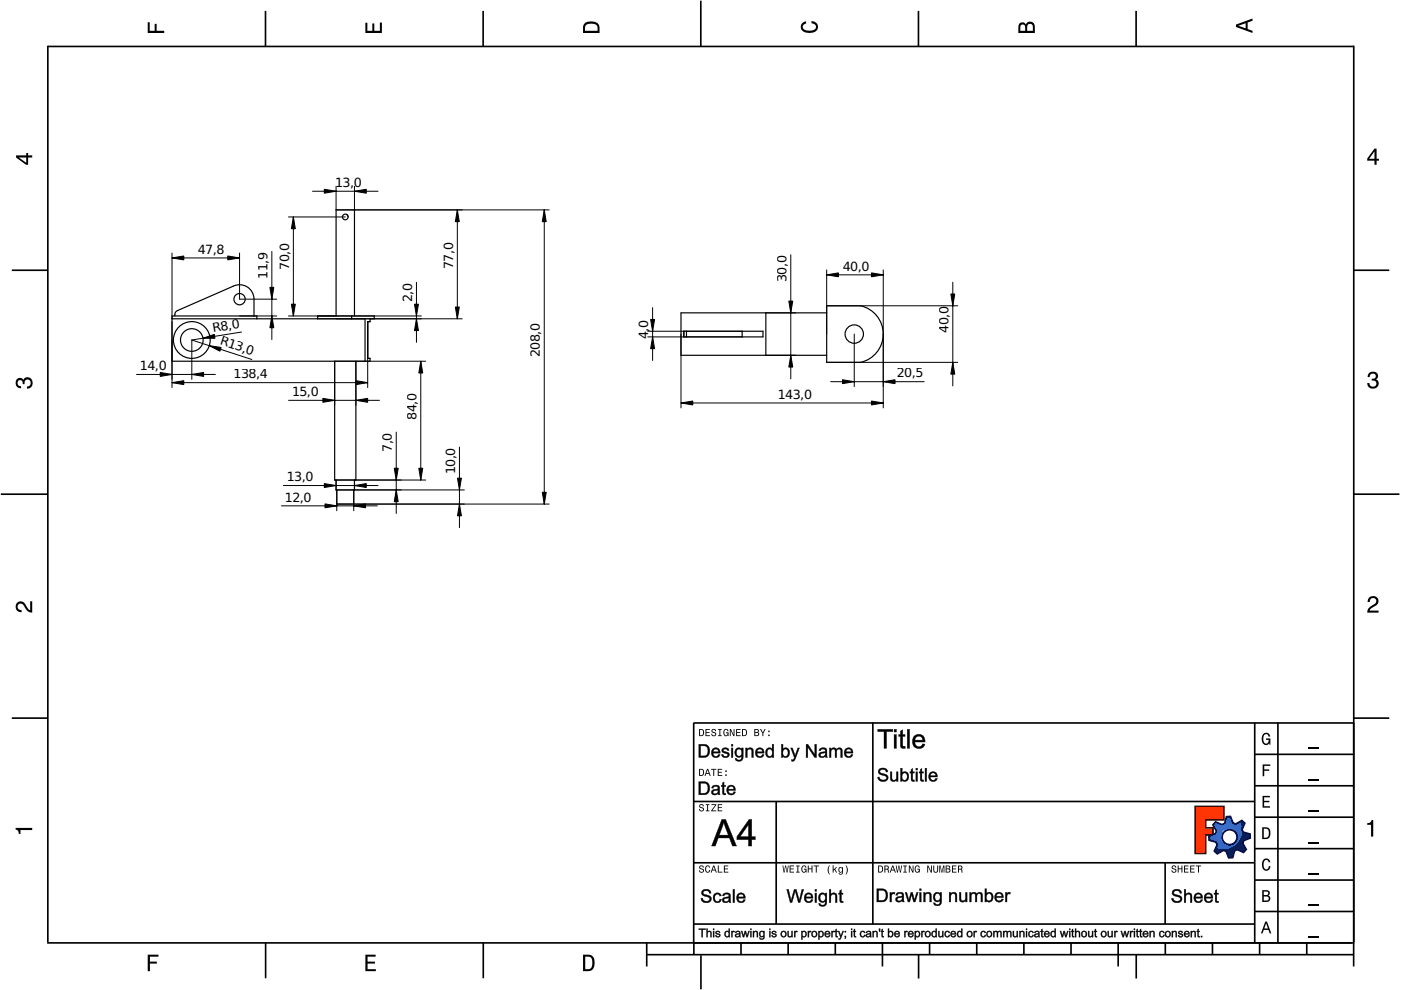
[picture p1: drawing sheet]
<svg xmlns="http://www.w3.org/2000/svg" width="297mm" height="210mm" viewBox="0 0 297 210" stroke-linecap="round" stroke-linejoin="round" font-family="sans-serif">
<defs><g id="words">
<g font-size="2.5">
<text x="71.1" y="39.6">13,0</text>
<text x="41.9" y="53.8">47,8</text>
<text x="56.7" y="59.1" transform="rotate(-90 56.7 59.1)">11,9</text>
<text x="61.3" y="57.2" transform="rotate(-90 61.3 57.2)">70,0</text>
<text x="96" y="57" transform="rotate(-90 96 57)">77,0</text>
<text x="166.7" y="59.8" transform="rotate(-90 166.7 59.8)">30,0</text>
<text x="178.7" y="57.4">40,0</text>
<text x="87.4" y="64.1" transform="rotate(-90 87.4 64.1)">2,0</text>
<text x="45.2" y="70.4" transform="rotate(-9 45.2 70.4)">R8,0</text>
<text x="137.5" y="71.9" transform="rotate(-90 137.5 71.9)">4,0</text>
<text x="201.1" y="70.5" transform="rotate(-90 201.1 70.5)">40,0</text>
<text x="46.5" y="73" transform="rotate(18 46.5 73)">R13,0</text>
<text x="114.5" y="75.8" transform="rotate(-90 114.5 75.8)">208,0</text>
<text x="29.7" y="78.5">14,0</text>
<text x="49.5" y="80.2">138,4</text>
<text x="61.9" y="84">15,0</text>
<text x="190.1" y="80">20,5</text>
<text x="88.3" y="89" transform="rotate(-90 88.3 89)">84,0</text>
<text x="164.9" y="84.5">143,0</text>
<text x="83.1" y="95.8" transform="rotate(-90 83.1 95.8)">7,0</text>
<text x="96.5" y="100.6" transform="rotate(-90 96.5 100.6)">10,0</text>
<text x="60.4" y="106.3">12,0</text>
<text x="60.8" y="102">13,0</text>
</g>
</g></defs>
<g fill="none" stroke="#000" stroke-width=".35">
<path d="M10.1 9.7v190.1M10.1 9.9h277M56.3 2.3v7.5M102.4 2.3v7.5M148.6 .1v9.8M194.7 2.3v7.5M240.9 2.3v7.5M287 9.7v195.2M2.5 57.3h7.5M287.1 57.3h7.4M.2 104.8h10M287 104.8h9.7"/>
<path d="M2.5 152.3h7.5M147 153.3h140.1M147.1 153.3v49.1M185.1 153.2v42.8M266 159.9h21M266 153.3v46.7M270.9 153.3v46.7M287.1 152.3h7.4M147 169.9h119M164.6 169.9v26M266 179.9h21M266 173.3h21"/>
<path d="M266 166.6h21M10 199.9h277.1M56.3 199.9v7.5M102.5 199.9v7.5M137.1 199.9v5M147 195.9h119M147 182.9h119M157.1 199.9v2.5M167.1 199.9v2.5M177.1 199.9v2.5M187.1 199.9v5M197.1 199.9v2.5"/>
<path d="M207.1 199.9v2.5M217.1 199.9v2.5M227.1 199.9v2.5M237.1 199.9v5M247 182.9v13M247.1 199.9v2.5M257.1 199.9v2.5M266 193.3h21M266 186.6h21M267.1 199.9v2.5M277.1 199.9v2.5M137.1 202.4h150"/>
<path d="M148.6 202.6v7.2M194.8 202.4v5.1M240.9 202.4v5.1"/>
</g>
<g fill="#000">
<path d="M31.3 4.7h.4v1.8h1.1v-1.4h.4v1.4h1.6v.5h-3.5z" fill-rule="evenodd"/>
<path d="M77.5 4.8h.4v1.7h1v-1.5h.5v1.5h1.1v-1.7h.5v2.2h-3.5z" fill-rule="evenodd"/>
<path d="M124.1 4.9a2.19 2.19 0 0 0-.5 2.1h3.5v-1.2a1.42 1.42 0 0 0-1.7-1.3zM124.3 5.2a2.14 2.14 0 0 1 2.3 .3l.1 1h-2.7l.1-1z" fill-rule="evenodd"/>
<path d="M170.1 4.9l.8-.4v.5a.7 .7 0 0 0-.7 .5 .7 .7 0 0 0 .3 .8 1.69 1.69 0 0 0 2.5-.6 .9 .9 0 0 0-.9-.8v-.5a1.24 1.24 0 0 1 1.3 1.1 1.24 1.24 0 0 1-1 1.4 2.22 2.22 0 0 1-2.5-.7l-.1-.5z" fill-rule="evenodd"/>
<path d="M216.1 5l-.2 .8v1.2h3.5v-1.3a.98 .98 0 0 0-.7-1.1 .98 .98 0 0 0-1.2 .6 .84 .84 0 0 0-1.4-.2zM216.4 5.3a.54 .54 0 0 1 .7-.1 .54 .54 0 0 1 .3 .6v.7h-1.1zM217.9 5.2a.62 .62 0 0 1 .7-.1 .62 .62 0 0 1 .4 .6v.8h-1.2z" fill-rule="evenodd"/>
<path d="M262.1 5.2v.5l3.5 1.3v-.5l-1.1-.3v-1.4l1.1-.4v-.5zM262.6 5.5l1.5-.6v1.1z" fill-rule="evenodd"/>
<path d="M3.4 32.9v.5l2.1 1.5h.5v-1.5h.8v-.5h-.8v-.5h-.4v.5zM4 33.4h1.6v1.1z" fill-rule="evenodd"/>
<path d="M291.4 31.5l-1.5 2.1v.5h1.5v.8h.5v-.8h.5v-.4h-.5v-2.2zM291.4 32.1v1.6h-1.1z" fill-rule="evenodd"/>
<path d="M3.6 80.4a.86 .86 0 0 1 1.4 .1 1.06 1.06 0 0 1 1.2-.5 1.06 1.06 0 0 1 .7 1.2 1.1 1.1 0 0 1-1.2 1.2v-.4a.71 .71 0 0 0 .8-1 .71 .71 0 0 0-1.3-.1v.6h-.4a.61 .61 0 0 0-.3-.8 .61 .61 0 0 0-.8 .2 .61 .61 0 0 0 .2 .8l.6 .2v.4a1.15 1.15 0 0 1-1.2-.6 1.15 1.15 0 0 1 .3-1.3z" fill-rule="evenodd"/>
<path d="M290.3 79.1a1.08 1.08 0 0 1 1.3-.2 1.08 1.08 0 0 1 .5 1.3l-.4 .2a1.06 1.06 0 0 1 .6 1.3 1.06 1.06 0 0 1-1.2 .7 1.1 1.1 0 0 1-1.2-1.2h.4a.71 .71 0 0 0 1 .8 .71 .71 0 0 0 .1-1.3h-.6v-.4a.61 .61 0 0 0 .8-.3 .61 .61 0 0 0-.2-.8 .61 .61 0 0 0-.8 .2l-.2 .5h-.4z" fill-rule="evenodd"/>
<path d="M3.6 127.8a1.22 1.22 0 0 1 2 .7l.4 .6 .4 .3v-1.9h.4v2.4a1.8 1.8 0 0 1-1.7-1.4 .71 .71 0 0 0-.9-.5 .71 .71 0 0 0-.5 .8 .71 .71 0 0 0 .9 .6v.4a1.18 1.18 0 0 1-1.2-.6 1.18 1.18 0 0 1 .2-1.4z" fill-rule="evenodd"/>
<path d="M290.3 126.7a1.18 1.18 0 0 1 1.9 .3 1.18 1.18 0 0 1-1 1.7l-.5 .3-.3 .5h1.9v.4h-2.4a1.8 1.8 0 0 1 1.4-1.7 .71 .71 0 0 0 .5-.9 .71 .71 0 0 0-.9-.5 .71 .71 0 0 0-.5 .8h-.4z" fill-rule="evenodd"/>
<path d="M148.2 154.6v1.5h.5a.77 .77 0 0 0 .6-.8 .77 .77 0 0 0-.6-.7zM148.4 154.8a.58 .58 0 0 1 .7 .5 .58 .58 0 0 1-.7 .6zM149.6 154.6v1.5h.9v-.2h-.7v-.5h.6v-.2h-.6v-.4h.7v-.2zM151 154.7a.53 .53 0 0 0 0 .6 .53 .53 0 0 0 .6 .2 .32 .32 0 0 1-.3 .5 .32 .32 0 0 1-.3-.4h-.2a.5 .5 0 0 0 .7 .5 .5 .5 0 0 0 .1-.8l-.4-.1a.28 .28 0 0 1-.1-.4 .28 .28 0 0 1 .4-.1 .28 .28 0 0 1 .1 .3h.2a.51 .51 0 0 0-.3-.4 .51 .51 0 0 0-.5 .1zM152.3 154.6v.2h.2v1.1h-.2v.2h.7v-.2h-.3v-1.1h.3v-.2zM153.5 154.7a.81 .81 0 0 0 .5 1.4l.3-.2 .2 .2v-.8h-.6v.1h.4l-.2 .5a.6 .6 0 0 1-.5-.6 .6 .6 0 0 1 .4-.6l.2 .3h.2l-.1-.3a.53 .53 0 0 0-.8 0zM154.7 154.6v1.5h.2v-1.3l.6 1.3h.2v-1.5h-.2v1.2l-.5-1.2zM156.1 154.6v1.5h.9v-.2h-.7v-.5h.6v-.2h-.6v-.4h.7v-.2zM157.3 154.6v1.5h.5a.77 .77 0 0 0 .6-.8 .77 .77 0 0 0-.6-.7zM157.5 154.8a.58 .58 0 0 1 .7 .5 .58 .58 0 0 1-.7 .6zM159.9 154.6v1.5h.6a.42 .42 0 0 0 .5-.3 .42 .42 0 0 0-.3-.5l.2-.2-.1-.4zM160.1 154.8h.3a.23 .23 0 0 1 .3 .2 .23 .23 0 0 1-.3 .2h-.3zM160.1 155.4h.4a.26 .26 0 0 1 .3 .2 .26 .26 0 0 1-.3 .3h-.4zM161.1 154.6l.5 .9v.6h.2v-.6l.5-.9h-.2l-.4 .7-.3-.7zM162.9 155.8v.3h.3v-.3zM162.9 154.9v.3h.3v-.3z" fill-rule="evenodd"/>
<path d="M267.8 155.7a.85 .85 0 0 1 .9-.3 .85 .85 0 0 1 .6 .8h-.3l-.1-.3a.49 .49 0 0 0-.4-.3 .49 .49 0 0 0-.5 .3 1.2 1.2 0 0 0 .4 1.8 .66 .66 0 0 0 .6-.8h-.6v-.3h.9v1.3h-.1l-.1-.3-.3 .3a.85 .85 0 0 1-1.2-.7v-1.1z" fill-rule="evenodd"/>
<path d="M3.3 175.5h3.5v.5h-2.5v.8h-.3a.77 .77 0 0 0-.7-.9z" fill-rule="evenodd"/>
<path d="M148.4 170.6a.53 .53 0 0 0 0 .6 .53 .53 0 0 0 .6 .2 .32 .32 0 0 1-.3 .5 .32 .32 0 0 1-.3-.4h-.2a.5 .5 0 0 0 .7 .6 .5 .5 0 0 0 .1-.9l-.4-.1a.28 .28 0 0 1-.1-.4 .28 .28 0 0 1 .4-.1 .28 .28 0 0 1 .1 .4h.2a.51 .51 0 0 0-.3-.5 .51 .51 0 0 0-.5 .1zM149.7 170.5v.2h.2v1.1h-.2v.2h.7v-.2h-.3v-1.1h.3v-.2zM150.8 170.5v.2h.8l-.8 1.3h1.1v-.2h-.9l.9-1.3zM152.2 170.5v1.5h.9v-.2h-.7v-.5h.6v-.2h-.6v-.4h.7v-.2z" fill-rule="evenodd"/>
<path d="M148.2 163v1.5h.5a.77 .77 0 0 0 .6-.7 .77 .77 0 0 0-.6-.8zM148.4 163.2a.57 .57 0 0 1 .7 .6 .57 .57 0 0 1-.7 .5zM149.9 163l-.5 1.5h.2l.1-.4h.6l.2 .4h.2l-.6-1.5zM150 163.2l.3 .7h-.5zM150.8 163v.2h.4v1.3h.2v-1.3h.5v-.2zM152.2 163v1.5h.9v-.2h-.7v-.5h.6v-.2h-.6v-.4h.7v-.2zM153.8 164.2v.3h.3v-.3zM153.8 163.4v.3h.3v-.3z" fill-rule="evenodd"/>
<path d="M253.4 171h6.1v2.8h-3.9v1.7h1.6v1.5h-1.6v4h-2.2z" fill-rule="evenodd"/>
<path d="M257.7 174.3l-.5 .6 .7 1.3-.2 .6-1.4 .5v.9l1.5 .4 .3 .5-.7 1.4 .7 .5 1.3-.7 .6 .2 .5 1.4 .9-.1 .3-1.4 .6-.3 1.4 .6 .5-.6-.7-1.3 .2-.6 1.4-.5-.1-.9-1.4-.4-.3-.5 .6-1.4-.6-.6-1.3 .8-.6-.2-.5-1.4h-.9l-.4 1.5-.5 .2zM259.1 177.5a1.6 1.6 0 0 1 3.2 0 1.6 1.6 0 0 1-3.2 0z" fill-rule="evenodd"/>
<path d="M267.7 168.7h1.5v.3h-1.2v.8h1.1v.3h-1.1v.8h1.3v.3h-1.6z" fill-rule="evenodd"/>
<path d="M267.7 162.1h1.6v.3h-1.3v.7h1.1v.3h-1.1v1.2h-.3z" fill-rule="evenodd"/>
<path d="M267.6 175.4v2.5h.8a1.37 1.37 0 0 0 .7-2.2 1.56 1.56 0 0 0-1.5-.3zM267.9 175.7a.98 .98 0 0 1 1.2 .7 .98 .98 0 0 1-.7 1.2h-.5z" fill-rule="evenodd"/>
<path d="M289.9 174.5a.77 .77 0 0 0 .9-.6h.4v3.5h-.5v-2.5h-.8z" fill-rule="evenodd"/>
<path d="M148.4 183.6a.53 .53 0 0 0 0 .6 .53 .53 0 0 0 .6 .2 .32 .32 0 0 1-.3 .5 .32 .32 0 0 1-.3-.4h-.2a.5 .5 0 0 0 .7 .6 .5 .5 0 0 0 .1-.9l-.4-.1a.28 .28 0 0 1-.1-.4 .28 .28 0 0 1 .4-.1 .28 .28 0 0 1 .1 .4h.2a.51 .51 0 0 0-.3-.5 .51 .51 0 0 0-.5 .1zM149.6 183.7l-.1 .2a.67 .67 0 0 0 .1 .9 .67 .67 0 0 0 .8 .1l.2-.4h-.2l-.2 .3a.6 .6 0 0 1-.5-.5 .6 .6 0 0 1 .4-.6l.3 .3h.2l-.2-.4a.5 .5 0 0 0-.8 .1zM151.2 183.5l-.5 1.5h.2l.1-.4h.6l.2 .4h.2l-.6-1.5zM151.3 183.7l.3 .7h-.5zM152.2 183.5v1.5h1v-.2h-.8v-1.3zM153.5 183.5v1.5h.9v-.2h-.7v-.5h.6v-.2h-.6v-.4h.7v-.2z" fill-rule="evenodd"/>
<path d="M165.9 183.5l.3 1.5h.1l.3-1.3 .2 1.3h.2l.2-1.5h-.1l-.2 1.3-.2-1.3h-.2l-.2 1.3-.2-1.3zM167.4 183.5v1.5h1v-.2h-.8v-.5h.7v-.2h-.7v-.4h.7v-.2zM168.8 183.5v.2h.3v1.1h-.3v.2h.7v-.2h-.2v-1.1h.2v-.2zM170.1 183.7a.82 .82 0 0 0 .5 1.3l.3-.2 .1 .2v-.8h-.5v.2h.3l-.2 .4a.6 .6 0 0 1-.5-.5 .6 .6 0 0 1 .5-.6l.2 .3h.2l-.2-.4a.53 .53 0 0 0-.7 .1zM171.3 183.5v1.5h.2v-.7h.6v.7h.2v-1.5h-.2v.6h-.6v-.6zM172.5 183.5v.2h.5v1.3h.2v-1.3h.4v-.2zM175.8 183.5a1.35 1.35 0 0 0 .2 1.9 1.84 1.84 0 0 1 0-1.9zM176.5 183.5v1.5h.2v-.4l.2-.2 .4 .6h.2l-.4-.7 .4-.5h-.2l-.6 .6v-.9zM177.9 184a.59 .59 0 0 0-.2 .7 .59 .59 0 0 0 .7 .3l.1-.2a.31 .31 0 0 1-.1 .5 .31 .31 0 0 1-.4-.2h-.2a.47 .47 0 0 0 .5 .4 .47 .47 0 0 0 .4-.5v-1.2h-.2v.2l-.3-.2zM178 184.1l.1-.1a.42 .42 0 0 1 .4 .4 .42 .42 0 0 1-.4 .5l-.1-.3zM179.3 183.5a1.85 1.85 0 0 1 0 1.9 1.22 1.22 0 0 0 0-1.9z" fill-rule="evenodd"/>
<path d="M186.2 183.5v1.5h.5a.77 .77 0 0 0 .6-.7 .77 .77 0 0 0-.6-.8zM186.4 183.7a.58 .58 0 0 1 .6 .6 .58 .58 0 0 1-.6 .5zM187.5 183.5v1.5h.2v-.6a.45 .45 0 0 1 .5 .1 .45 .45 0 0 1 .1 .5h.2l-.2-.7a.42 .42 0 0 0 .1-.5 .42 .42 0 0 0-.4-.3zM187.7 183.7h.2a.26 .26 0 0 1 .4 .3 .26 .26 0 0 1-.4 .2h-.2zM189.2 183.5l-.6 1.5h.2l.2-.4h.6l.1 .4h.2l-.5-1.5zM189.3 183.7l.2 .7h-.4zM189.9 183.5l.3 1.5h.2l.2-1.3 .2 1.3h.2l.3-1.5h-.2l-.2 1.3-.2-1.3h-.2l-.2 1.3-.2-1.3zM191.5 183.5v.2h.3v1.1h-.3v.2h.8v-.2h-.3v-1.1h.3v-.2zM192.7 183.5v1.5h.2v-1.2l.5 1.2h.3v-1.5h-.2v1.2l-.6-1.2zM194.1 183.7a.81 .81 0 0 0 .5 1.3l.3-.2 .1 .2v-.8h-.5v.2h.3l-.2 .4a.6 .6 0 0 1-.5-.5 .6 .6 0 0 1 .5-.6l.2 .3h.2l-.2-.4a.53 .53 0 0 0-.7 .1zM196.6 183.5v1.5h.2v-1.2l.6 1.2h.2v-1.5h-.2v1.2l-.6-1.2zM197.9 183.5v.9a.52 .52 0 0 0 .5 .6 .52 .52 0 0 0 .5-.6v-.9h-.2v.9a.33 .33 0 0 1-.3 .5 .33 .33 0 0 1-.3-.5v-.9zM199.2 183.5v1.5h.1v-1.4l.3 1.4h.2l.3-1.4v1.4h.1v-1.5h-.2l-.3 1.3-.3-1.3zM200.5 183.5v1.5h.6a.42 .42 0 0 0 .4-.3 .42 .42 0 0 0-.2-.5l.2-.2-.1-.4zM200.7 183.7h.3a.23 .23 0 0 1 .3 .2 .23 .23 0 0 1-.3 .2h-.3zM200.7 184.3h.3a.26 .26 0 0 1 .3 .3 .26 .26 0 0 1-.3 .2h-.3zM201.8 183.5v1.5h1v-.2h-.8v-.5h.7v-.2h-.7v-.4h.8v-.2zM203.1 183.5v1.5h.2v-.6a.45 .45 0 0 1 .5 .1 .45 .45 0 0 1 .1 .5h.2l-.2-.7a.42 .42 0 0 0 .1-.5 .42 .42 0 0 0-.4-.3zM203.3 183.7h.3a.26 .26 0 0 1 .3 .3 .26 .26 0 0 1-.4 .2h-.2z" fill-rule="evenodd"/>
<path d="M248.5 183.6a.53 .53 0 0 0 0 .6 .53 .53 0 0 0 .6 .2 .32 .32 0 0 1-.2 .5 .32 .32 0 0 1-.3-.4h-.2a.5 .5 0 0 0 .6 .6 .5 .5 0 0 0 .2-.9l-.4-.1a.28 .28 0 0 1-.1-.4 .28 .28 0 0 1 .3-.1 .28 .28 0 0 1 .2 .4h.2a.51 .51 0 0 0-.3-.5 .51 .51 0 0 0-.6 .1zM249.7 183.5v1.5h.2v-.7h.6v.7h.2v-1.5h-.2v.6h-.6v-.6zM251 183.5v1.5h1v-.2h-.8v-.5h.7v-.2h-.7v-.4h.8v-.2zM252.3 183.5v1.5h1v-.2h-.8v-.5h.7v-.2h-.7v-.4h.8v-.2zM253.5 183.5v.2h.5v1.3h.2v-1.3h.5v-.2z" fill-rule="evenodd"/>
<path d="M268.3 195.4l-1 2.5h.4l.2-.7h1l.3 .7h.3l-.9-2.5zM268.4 195.8l.4 1.1h-.7z" fill-rule="evenodd"/>
<path d="M267.6 188.7v2.5h1a.7 .7 0 0 0 .7-.5 .7 .7 0 0 0-.4-.8 .61 .61 0 0 0 .3-.8 .61 .61 0 0 0-.7-.4zM267.9 189h.6a.38 .38 0 0 1 .4 .4 .38 .38 0 0 1-.5 .4h-.5zM267.9 190.1h.6a.44 .44 0 0 1 .5 .4 .44 .44 0 0 1-.5 .4h-.6z" fill-rule="evenodd"/>
<path d="M267.8 182.3a.85 .85 0 0 1 .9-.3 .85 .85 0 0 1 .6 .8h-.3l-.1-.2a.47 .47 0 0 0-.4-.3 .47 .47 0 0 0-.4 .3 1.21 1.21 0 0 0 .4 1.7 .64 .64 0 0 0 .5-.7h.4a.89 .89 0 0 1-.8 1 .89 .89 0 0 1-1-.7v-1.1z" fill-rule="evenodd"/>
<path d="M31.3 202.4h2.3v.4h-1.8v1.1h1.5v.4h-1.5v1.6h-.5z" fill-rule="evenodd"/>
<path d="M77.5 202.4h2.1v.4h-1.7v1.1h1.6v.4h-1.6v1.2h1.8v.4h-2.2z" fill-rule="evenodd"/>
<path d="M123.6 202.4v3.5h1.2a1.42 1.42 0 0 0 1.3-1.7 1.38 1.38 0 0 0-1.3-1.8zM124.1 202.8l1 .1a1.89 1.89 0 0 1 0 2.5l-1 .1z" fill-rule="evenodd"/>
</g>
<path d="M277.3 158.6h2.2M277.3 178.6h2.2M277.3 172h2.2M277.3 165.3h2.2M277.3 198.6h2.2M277.3 192h2.2M277.3 185.3h2.2" fill="none" stroke="#000" stroke-width=".25"/>
<g fill="#000">
<path d="M186.1 154.6h3.2v.6l-1.3-.1v3.6h-.6v-3.6l-1.3 .1zM186.1 154.6v.5h1.4l-.1 3.6h.6l-.1-3.6h1.4v-.5zM189.5 154.6h.6v.6h-.6zM189.6 154.6v.6h.5v-.6zM189.5 155.7h.6v3h-.6zM189.6 155.7v3h.5v-3zM190.9 155l.5-.3v1h.5v.5l-.5-.1v2l.5 .1 .1 .5a.79 .79 0 0 1-.9-.1 .79 .79 0 0 1-.2-.8v-1.7l-.4 .1v-.5h.4zM190.9 155v.8l-.4-.1v.4h.4l.1 2.3 .2 .2 .8 .1-.1-.5a.35 .35 0 0 1-.4 0 .35 .35 0 0 1-.1-.4v-1.7h.5v-.4l-.5 .1v-1.1zM192.3 154.6h.6v4.1h-.6zM192.4 154.6v4.1h.4v-4.1zM193.8 156.1l.4-.4 .6-.1 .6 .1 .4 .4a1.28 1.28 0 0 1 .3 1.3l-2.1-.1 .2 .8 .6 .2 .5-.1 .3-.5h.5a1.21 1.21 0 0 1-1.6 1 1.62 1.62 0 0 1-.7-2.6zM193.9 156.1a1.92 1.92 0 0 0-.1 2.2l1 .4 .6-.1 .3-.1 .4-.7-.5-.1a.85 .85 0 0 1-1 .6 .85 .85 0 0 1-.6-1h2.1a1.32 1.32 0 0 0-.7-1.4 1.32 1.32 0 0 0-1.5 .2zM194.3 156.3l-.3 .6h1.6a.76 .76 0 0 0-.5-.7 .76 .76 0 0 0-.8 .1zM194.2 156.3l.6-.3 .5 .2 .2 .3 .2 .5h-1.8z"/>
<path d="M186.1 154.6h3.2v.5h-1.3v3.6h-.6v-3.6h-1.3zM189.6 154.6h.5v.6h-.5zM189.6 155.7h.5v3h-.5zM190.9 155l.5-.3v1h.5v.4h-.5v1.7a.33 .33 0 0 0 .1 .4 .33 .33 0 0 0 .4 0l.1 .5a.73 .73 0 0 1-.9-.1 .73 .73 0 0 1-.2-.8v-1.7h-.4v-.4h.4zM192.4 154.6h.4v4.1h-.4zM193.8 156.1a1.36 1.36 0 0 1 1.6-.3 1.36 1.36 0 0 1 .7 1.5h-2.1a.85 .85 0 0 0 .6 1 .85 .85 0 0 0 1-.6l.5 .1a1.43 1.43 0 0 1-1.9 .8 1.43 1.43 0 0 1-.7-2zM194.2 156.3l-.2 .6h1.6a.8 .8 0 0 0-.5-.8 .8 .8 0 0 0-.9 .2z"/>
<path d="M148.1 165.7h1.4l.5 .3a1.42 1.42 0 0 1 .5 1.5 1.17 1.17 0 0 1-1.3 1.1h-1.1zM148.2 165.7v2.8l1.8-.2 .4-.6 .1-.6-.2-.6a1.07 1.07 0 0 0-1.2-.7zM148.5 166.1v2.1l1.3-.2 .2-.4-.1-1.2-.3-.3zM148.5 166h.6a1.14 1.14 0 0 1 1 1 1.14 1.14 0 0 1-.6 1.2h-1zM151 166.7l.8-.3 .7 .2 .2 2h-.4v-.3a.94 .94 0 0 1-1.3 .1l-.2-.4 .1-.4 .4-.2 .9-.2a.5 .5 0 0 0-.5-.4 .5 .5 0 0 0-.5 .4l-.4-.1zM151.1 166.8l-.2 .3h.3l.2-.3 .3-.1 .5 .3 .1 .3-1 .1a.62 .62 0 0 0-.4 .9l.6 .2h.4l.4-.3v.3h.4l-.2-.3 .1-1.3a.97 .97 0 0 0-1.5-.1zM151.3 167.8a.38 .38 0 0 0 .1 .5 .38 .38 0 0 0 .5-.1l.3-.2v-.5zM151.3 167.7l.9-.2a.63 .63 0 0 1-.2 .7 .63 .63 0 0 1-.7 0l-.2-.2zM153.1 166l.4-.3v.8h.4v.3h-.4l.1 1.3 .3 .1v.3l-.4 .1-.3-.3v-1.5h-.3v-.3h.3zM153.2 166v.5h-.3v.3l.3-.1v1.6l.2 .2h.5v-.3h-.3l-.1-.3v-1.2l.4 .1v-.3h-.4v-.7zM154.3 166.7a.94 .94 0 0 1 1.2-.2 .94 .94 0 0 1 .4 1.1h-1.4a.61 .61 0 0 0 .9 .6l.1-.4 .4 .1a.84 .84 0 0 1-1.1 .7 1.17 1.17 0 0 1-.5-1.9zM154.4 166.8l-.3 .7 .2 .8a1.24 1.24 0 0 0 1.3 .1l.3-.5h-.3a.53 .53 0 0 1-.4 .4 .53 .53 0 0 1-.6-.2l-.2-.5 1.5-.1-.2-.8-.2-.1-.7-.1zM154.7 166.9l-.3 .4h1.1a.52 .52 0 0 0-.3-.5 .52 .52 0 0 0-.5 .1zM154.6 166.9a.5 .5 0 0 1 .8 0l.2 .5h-1.2z"/>
<path d="M148.1 157.8h1.4l.5 .3a1.42 1.42 0 0 1 .5 1.5 1.17 1.17 0 0 1-1.3 1h-1.1zM148.2 157.8v2.8l1.8-.2 .4-.6v-1.3l-.6-.6zM148.5 158.1v2.2l1.3-.2 .2-.4v-1.2l-.4-.3zM148.5 158.1h.6a1.14 1.14 0 0 1 1.1 1 1.14 1.14 0 0 1-.7 1.2h-1zM151.1 158.8a.94 .94 0 0 1 1.1-.2 .94 .94 0 0 1 .5 1.1h-1.5a.61 .61 0 0 0 .9 .6l.2-.4 .4 .1a.84 .84 0 0 1-1.2 .7 1.17 1.17 0 0 1-.4-1.9zM151.1 158.8l-.2 .8 .2 .8a1.24 1.24 0 0 0 1.3 .1l.3-.5h-.4a.53 .53 0 0 1-.4 .4 .53 .53 0 0 1-.5-.2l-.3-.6h1.6l-.3-.8-.2-.1-.7-.1zM151.4 159l-.2 .4h1.1a.52 .52 0 0 0-.3-.5 .52 .52 0 0 0-.6 .1zM151.3 158.9l.1 .1a.5 .5 0 0 1 .8 0l.2 .4h-1.2zM153.1 158.7l.4-.1a.73 .73 0 0 1 1.1 .5l-.4 .1a.42 .42 0 0 0-.4-.3 .42 .42 0 0 0-.4 .3l.9 .3a.56 .56 0 0 1 .4 .6 .56 .56 0 0 1-.4 .5 .86 .86 0 0 1-1.3-.6l.3-.1a.57 .57 0 0 0 .9 .4l.1-.3-.1-.1-1.1-.5-.1-.3zM153.2 158.8a.53 .53 0 0 0 .1 .8l1 .3a.47 .47 0 0 1-.3 .5 .47 .47 0 0 1-.5-.1l-.2-.4-.3 .1 .2 .5a.86 .86 0 0 0 1.4-.6l-.3-.3-.9-.3-.1-.2 .1-.2 .4-.1 .3 .1 .1 .2h.4a.88 .88 0 0 0-1.4-.3zM155 157.8h.4v.4h-.4zM155.1 157.8v.4h.3v-.4zM155 158.5h.4v2.1h-.4zM155.1 158.6v2h.3v-2zM156 158.7h.2a.7 .7 0 0 1 1.1 .1l-.1-.3h.4v1.8a.92 .92 0 0 1-.7 1.1 .92 .92 0 0 1-1.1-.7l.4 .1a.48 .48 0 0 0 .8 .2l.2-.2v-.5a.81 .81 0 0 1-.9 .3 .81 .81 0 0 1-.5-.7v-.7zM156.1 158.8a1.32 1.32 0 0 0-.1 1.5 .8 .8 0 0 0 1.3-.1v.1a.62 .62 0 0 1-.2 .8 .62 .62 0 0 1-.8-.1l-.1-.2h-.3a.83 .83 0 0 0 1.3 .5l.3-.3 .1-2.4h-.3v.3a.77 .77 0 0 0-1.2-.1zM156.3 159a.68 .68 0 0 0-.1 .9 .68 .68 0 0 0 .9 .2 .76 .76 0 0 0 .1-.8 .76 .76 0 0 0-.7-.4zM156.3 159l.4-.2 .4 .2a.76 .76 0 0 1 .2 .9 .76 .76 0 0 1-.9 .4l-.3-.5zM158 158.5h.4v.4a.74 .74 0 0 1 .9-.4 .74 .74 0 0 1 .5 .9v1.2h-.5v-1.2a.46 .46 0 0 0-.5-.6 .46 .46 0 0 0-.3 .7v1.1h-.5zM158.1 158.6v2h.3l.1-1.5 .5-.3 .4 .2v1.6h.3l-.1-1.8-.2-.2h-.6l-.4 .4v-.4zM160.4 158.8a.87 .87 0 0 1 1.3 0l.3 .5v.4h-1.5a.61 .61 0 0 0 .9 .6l.2-.4 .4 .1a.84 .84 0 0 1-1.2 .7 1.17 1.17 0 0 1-.4-1.9zM160.4 158.8l-.2 .8 .2 .8a1.24 1.24 0 0 0 1.3 .1l.3-.5h-.4a.53 .53 0 0 1-.4 .4 .53 .53 0 0 1-.5-.2l-.2-.6 1.5 .1a1.1 1.1 0 0 0-.9-1.1zM160.7 159l-.2 .4h1.1a.52 .52 0 0 0-.3-.5 .52 .52 0 0 0-.6 .1zM160.7 158.9v.1a.5 .5 0 0 1 .8 0l.2 .4h-1.2zM162.6 158.7h.1a.66 .66 0 0 1 1 .1v-1h.4v2.8h-.4v-.3a.73 .73 0 0 1-1.1 .1 1.24 1.24 0 0 1-.2-1.4zM162.6 158.8a1.47 1.47 0 0 0-.2 1.3l.3 .4a.77 .77 0 0 0 1.1-.3l-.1 .4h.4v-2.8h-.4v1.1a.71 .71 0 0 0-1.1-.1zM162.8 159a.69 .69 0 0 0-.1 .9 .69 .69 0 0 0 .9 .3 .96 .96 0 0 0-.4-1.3zM162.8 159l.4-.2 .4 .2a.77 .77 0 0 1 .2 .9 .77 .77 0 0 1-.9 .4l-.3-.5zM165.6 157.8h.5l-.1 1 .3-.3 .6 .1a1.12 1.12 0 0 1 .5 1.2 1.12 1.12 0 0 1-1.1 .9l-.3-.4v.3h-.4zM165.7 157.8v2.8h.3l-.1-.4a.75 .75 0 0 0 1.3 .2l.2-.8-.2-.8a.8 .8 0 0 0-1.2 .1v-1.1zM166.2 159a.72 .72 0 0 0-.2 .8 .72 .72 0 0 0 .7 .5l.2-.1a.78 .78 0 0 0 .1-.8 .78 .78 0 0 0-.7-.5zM166.1 159a.65 .65 0 0 1 .9 0 .65 .65 0 0 1 .1 .8 .53 .53 0 0 1-.4 .6 .53 .53 0 0 1-.6-.3l-.2-.5zM167.6 158.5h.4l.6 1.7 .5-1.7h.5l-1.1 2.6a.5 .5 0 0 1-.7 .3l-.1-.4 .5 .1 .2-.5zM167.6 158.6l.9 2-.3 .5h-.4v.3l.5-.1 1.2-2.7h-.3l-.7 1.6-.5-1.6zM170.9 157.8h.4l1.5 2.2-.1-2.2h.4v2.8h-.4l-1.4-2.2v2.2h-.4zM170.9 157.8v2.8h.4l-.1-2.3 1.5 2.3h.4v-2.8h-.3v2.3l-1.5-2.3zM173.7 158.8l.8-.3 .7 .2 .3 1.9h-.5v-.2a.94 .94 0 0 1-1.3 .1l-.2-.4 .2-.4 .3-.2 .9-.2a.5 .5 0 0 0-.4-.4 .5 .5 0 0 0-.5 .3h-.4zM173.8 158.8l-.2 .4h.4l.1-.3 .4-.1 .5 .2v.3l-.9 .2a.62 .62 0 0 0-.4 .8l.6 .3h.3l.4-.3 .1 .3h.3l-.2-1.8a1.12 1.12 0 0 0-1.4 0zM174.1 159.9h-.1a.38 .38 0 0 0 .2 .5 .38 .38 0 0 0 .5-.1l.2-.2 .1-.5zM174 159.8l1-.2a.63 .63 0 0 1-.2 .7 .63 .63 0 0 1-.8 0l-.1-.2zM175.8 158.5h.4v.4l.2-.3 .6-.1 .3 .4a.67 .67 0 0 1 .8-.4 .67 .67 0 0 1 .5 .7v1.4h-.4v-1.6l-.1-.1a.49 .49 0 0 0-.7 .5v1.2h-.4v-1.7a.5 .5 0 0 0-.6 .1 .5 .5 0 0 0-.2 .6v1h-.4zM175.9 158.6v2h.3v-1.5l.5-.3 .4 .3v1.5h.3v-1.2l.1-.4a.42 .42 0 0 1 .6-.2 .42 .42 0 0 1 .2 .5v1.3h.3l-.2-1.9a.77 .77 0 0 0-1.1 .3 .65 .65 0 0 0-.6-.4 .65 .65 0 0 0-.6 .4l.1-.4zM179.2 158.8a.87 .87 0 0 1 1.4 0l.3 .5v.4h-1.5a.61 .61 0 0 0 .9 .6l.2-.4 .3 .1a.84 .84 0 0 1-1.1 .7 1.17 1.17 0 0 1-.5-1.9zM179.3 158.8l-.3 .8 .2 .8a1.24 1.24 0 0 0 1.3 .1l.3-.5h-.3a.53 .53 0 0 1-.4 .4 .53 .53 0 0 1-.6-.2l-.2-.6 1.5 .1a1.1 1.1 0 0 0-.9-1.1zM179.6 159l-.2 .4h1a.52 .52 0 0 0-.3-.5 .52 .52 0 0 0-.5 .1zM179.5 158.9v.1a.5 .5 0 0 1 .9 0l.1 .4h-1.2z"/>
<path d="M148.2 165.7h.9a1.44 1.44 0 0 1 1.4 1.1 1.44 1.44 0 0 1-.7 1.6l-1.6 .1zM148.5 166.1v2.1h.6a1.07 1.07 0 0 0 1-1.1 1.07 1.07 0 0 0-1-1zM151 166.7a.87 .87 0 0 1 1-.3 .87 .87 0 0 1 .6 .8l.1 1.3h-.4v-.2a.74 .74 0 0 1-1 .3 .74 .74 0 0 1-.4-.9l.4-.3 .9-.2a.51 .51 0 0 0-.4-.5 .51 .51 0 0 0-.6 .4h-.3zM151.3 167.7a.36 .36 0 0 0 0 .5 .36 .36 0 0 0 .5 .1l.4-.3v-.5zM153.2 166l.3-.2v.7h.4v.3h-.4v1.1l.1 .3h.3v.3a.51 .51 0 0 1-.6 0 .51 .51 0 0 1-.1-.6v-1.1h-.3v-.3h.3zM154.3 166.7a.94 .94 0 0 1 1.2-.1 .94 .94 0 0 1 .4 1h-1.5a.59 .59 0 0 0 .5 .7 .59 .59 0 0 0 .7-.4h.3a1 1 0 0 1-1.4 .5 1 1 0 0 1-.3-1.5zM154.6 166.9l-.2 .4h1.2a.56 .56 0 0 0-.4-.5 .56 .56 0 0 0-.6 .1z"/>
<path d="M148.2 157.8h.9a1.44 1.44 0 0 1 1.4 1.1 1.44 1.44 0 0 1-.7 1.6l-1.6 .1zM148.5 158.1v2.2h.6a1.07 1.07 0 0 0 1-1.1 1.07 1.07 0 0 0-1-1.1zM151.1 158.8a.94 .94 0 0 1 1.1-.2 .94 .94 0 0 1 .5 1.1h-1.5a.59 .59 0 0 0 .4 .6 .59 .59 0 0 0 .7-.3h.4a1 1 0 0 1-1.5 .5 1 1 0 0 1-.3-1.5zM151.4 159l-.2 .4h1.1a.56 .56 0 0 0-.3-.5 .56 .56 0 0 0-.6 .1zM153.2 158.8a.88 .88 0 0 1 1.4 .3h-.4a.4 .4 0 0 0-.4-.3 .4 .4 0 0 0-.3 .4l.1 .1a.86 .86 0 0 1 1 .9 .9 .9 0 0 1-.9 .4 .9 .9 0 0 1-.7-.6l.3-.1a.45 .45 0 0 0 .5 .5 .45 .45 0 0 0 .4-.5l-.1-.1a.89 .89 0 0 1-1.1-.8zM155.1 157.8h.3v.4h-.3zM155.1 158.6h.3v2h-.3zM156.1 158.8l.6-.3 .6 .3v-.2h.3v1.7a.88 .88 0 0 1-.7 1.1 .88 .88 0 0 1-1-.6h.3a.57 .57 0 0 0 .7 .3 .57 .57 0 0 0 .3-.8 .96 .96 0 0 1-1.3-.1 .96 .96 0 0 1 .1-1.3zM156.3 159a.72 .72 0 0 0-.2 .9 .72 .72 0 0 0 .9 .3 .7 .7 0 0 0 .3-.9 .7 .7 0 0 0-1-.3zM158.1 158.6h.3v.3a.72 .72 0 0 1 .9-.3 .72 .72 0 0 1 .4 .8v1.2h-.3v-1.2a.5 .5 0 0 0-.6-.6 .5 .5 0 0 0-.4 .7v1.1h-.3zM160.4 158.8a.94 .94 0 0 1 1.1-.2 .94 .94 0 0 1 .5 1.1h-1.5a.59 .59 0 0 0 .4 .6 .59 .59 0 0 0 .7-.3h.4a1 1 0 0 1-1.4 .5 1 1 0 0 1-.3-1.5zM160.7 159l-.2 .4h1.1a.56 .56 0 0 0-.3-.5 .56 .56 0 0 0-.6 .1zM162.6 158.8a.76 .76 0 0 1 1.1 0v-1h.4v2.8h-.4v-.3a.91 .91 0 0 1-1.1 .1 .91 .91 0 0 1-.3-1.2zM162.8 159a.75 .75 0 0 0-.2 .9 .75 .75 0 0 0 .9 .4 .76 .76 0 0 0 .3-.9 .76 .76 0 0 0-.9-.5zM165.7 157.8h.3v1a.89 .89 0 0 1 1.2 0 .89 .89 0 0 1 .2 1.1 .8 .8 0 0 1-.5 .7 .8 .8 0 0 1-.9-.3v.3h-.3zM166.1 159a.74 .74 0 0 0-.1 .9 .74 .74 0 0 0 .8 .4 .74 .74 0 0 0 .3-.9 .74 .74 0 0 0-.8-.5zM167.6 158.6h.4l.6 1.6 .6-1.6h.3l-.8 2a.75 .75 0 0 1-.9 .8v-.3a.45 .45 0 0 0 .6-.5zM170.9 157.8h.4l1.5 2.2v-2.2h.3v2.8h-.4l-1.4-2.2v2.2h-.4zM173.8 158.8a.87 .87 0 0 1 .9-.3 .87 .87 0 0 1 .6 .8l.1 1.3h-.3l-.1-.2a.74 .74 0 0 1-.9 .3 .74 .74 0 0 1-.5-.9l.5-.3 .9-.2a.51 .51 0 0 0-.5-.5 .51 .51 0 0 0-.5 .4h-.4zM174 159.8a.36 .36 0 0 0 0 .5 .36 .36 0 0 0 .5 .1l.4-.3 .1-.5zM175.9 158.6h.3v.3a.68 .68 0 0 1 1.1 0 .66 .66 0 0 1 .8-.4 .66 .66 0 0 1 .5 .7v1.4h-.3v-1.3a.45 .45 0 0 0-.5-.5 .45 .45 0 0 0-.4 .6v1.2h-.3v-1.3a.46 .46 0 0 0-.6-.4 .46 .46 0 0 0-.3 .7v1h-.3zM179.2 158.8a.94 .94 0 0 1 1.2-.2 .94 .94 0 0 1 .4 1.1h-1.5a.59 .59 0 0 0 .5 .6 .59 .59 0 0 0 .7-.3h.3a1 1 0 0 1-1.4 .5 1 1 0 0 1-.3-1.5zM179.5 159l-.1 .4h1.1a.56 .56 0 0 0-.3-.5 .56 .56 0 0 0-.7 .1z"/>
<path d="M153 173.7h.9l2.3 5.7h-.9l-.7-1.7h-2.3l-.6 1.7h-.9zM153 173.7l-2.1 5.7h.8l.6-1.8h2.4l.6 1.8h.9l-2.4-5.7zM153.4 174.3l-.2 .9-.7 1.9h1.9zM153.4 174.3l1.1 2.8h-2.1zM158.8 173.7h.6v3.7h.8v.7l-.8-.1v1.4h-.8l.1-1.4-2.5 .1v-.7zM158.8 173.7l-2.6 3.7v.6h2.5v1.4h.7l-.1-1.4h.8v-.6h-.8l.1-3.7zM158.6 174.9l-1.6 2.5h1.7zM158.7 174.7v2.7h-1.9z"/>
<path d="M153 173.7h.8l2.4 5.7h-.9l-.7-1.7h-2.3l-.6 1.7h-.8zM153.4 174.3l-.9 2.8h1.9zM158.8 173.7h.6v3.7h.7v.6h-.7v1.4h-.7v-1.4h-2.5v-.6zM158.7 174.9l-1.8 2.5h1.8z"/>
<path d="M186.4 163.1l.3-.2a1 1 0 0 1 1.5 .8h-.3a.64 .64 0 0 0-.6-.5 .64 .64 0 0 0-.7 .5l.6 .3a.92 .92 0 0 1 1.1 1 .92 .92 0 0 1-1.3 .7 .92 .92 0 0 1-.9-1h.3a.81 .81 0 0 0 1.2 .6l.3-.2v-.4l-1.3-.5-.3-.2-.1-.5zM186.5 163.1a.74 .74 0 0 0-.2 .8 .74 .74 0 0 0 .8 .4l.5 .2a.49 .49 0 0 1 .4 .7 .49 .49 0 0 1-.7 .2l-.7-.2-.2-.5-.3 .1 .1 .5 .4 .3 .9 .1 .3-.1 .4-.3v-.8l-.4-.3-1.2-.4v-.4l.2-.2 .6-.1 .4 .3 .1 .3h.3l-.1-.5a1.22 1.22 0 0 0-1.6-.1zM188.7 163.6h.4v1.5l.4 .3 .5-.3v-1.5h.4v2.1h-.3v-.3l-.2 .2-.4 .1-.6-.2zM188.8 163.6v1.3a.69 .69 0 0 0 .5 .8 .69 .69 0 0 0 .8-.5v.5h.3v-2.1h-.3v1.1a.58 .58 0 0 1-.2 .6 .58 .58 0 0 1-.7 .1l-.1-.4v-1.4zM190.9 162.8h.4v1.1l.3-.3h.6a1.12 1.12 0 0 1 .5 1.3 1.12 1.12 0 0 1-1.1 .8l-.3-.3v.3h-.4zM190.9 162.9v2.8h.4l-.1-.4a.75 .75 0 0 0 1.2 .1l.2-.8-.1-.7a.8 .8 0 0 0-1.3 .1l.1-1.1zM191.4 164.1a.72 .72 0 0 0-.1 .8 .72 .72 0 0 0 .7 .4l.2-.1a.78 .78 0 0 0 .1-.8 .78 .78 0 0 0-.7-.4zM191.4 164v.1a.57 .57 0 0 1 .8-.2 .57 .57 0 0 1 .2 .8 .58 .58 0 0 1-.3 .7 .58 .58 0 0 1-.8-.2l-.1-.6zM193.1 163.1l.4-.2v.7h.4v.3h-.4l.1 1.4h.3v.4h-.4l-.3-.2v-1.6h-.3v-.3h.3zM193.2 163.1v.6l-.3-.1v.3h.3v1.6l.2 .1 .5 .1v-.3h-.3l-.1-.3v-1.2h.4v-.3l-.4 .1v-.8zM194.2 162.8h.4v.5h-.4zM194.2 162.9v.4h.3v-.4zM194.2 163.6h.4v2.1h-.4zM194.2 163.6v2.1h.3v-2.1zM195.1 163.1l.4-.2v.7h.3v.3h-.3v1.4h.3l.1 .4h-.5l-.3-.2v-1.6h-.3v-.3h.3zM195.1 163.1l.1 .6-.3-.1v.3h.3v1.6l.1 .1 .6 .1-.1-.3h-.3l-.1-.3v-1.2h.4v-.3l-.4 .1 .1-.8zM196.1 162.8h.4v2.9h-.4zM196.1 162.9v2.8h.4v-2.8zM197.1 163.9a.87 .87 0 0 1 1.4 0l.3 .4v.5l-1.5-.1a.61 .61 0 0 0 .9 .6l.2-.3h.3a.84 .84 0 0 1-1.1 .7 1.17 1.17 0 0 1-.5-1.8zM197.2 163.9l-.3 .8 .2 .7a1.24 1.24 0 0 0 1.3 .1l.3-.4-.3-.1a.53 .53 0 0 1-.4 .5 .53 .53 0 0 1-.6-.2l-.2-.6h1.5a1.1 1.1 0 0 0-.9-1.1zM197.5 164.1l-.2 .4h1a.52 .52 0 0 0-.3-.5 .52 .52 0 0 0-.5 .1zM197.4 164a.5 .5 0 0 1 .9 .1l.1 .4h-1.2z"/>
<path d="M186.4 163.1a1.1 1.1 0 0 1 1.8 .6h-.3a.66 .66 0 0 0-.7-.5 .66 .66 0 0 0-.6 .5l.4 .2a1.13 1.13 0 0 1 1.3 1.1 1.16 1.16 0 0 1-1.2 .7 1.16 1.16 0 0 1-1-.9l.3-.1a.76 .76 0 0 0 .8 .7 .76 .76 0 0 0 .7-.6l-.4-.3a1.04 1.04 0 0 1-1.2-1.3zM188.8 163.6h.3v1.2a.51 .51 0 0 0 .5 .6 .51 .51 0 0 0 .5-.7v-1.1h.3v2.1h-.3v-.3a.72 .72 0 0 1-.9 .3 .72 .72 0 0 1-.4-.8zM190.9 162.9h.4v1a.89 .89 0 0 1 1.1-.1 .89 .89 0 0 1 .3 1.1 .8 .8 0 0 1-.6 .8 .8 .8 0 0 1-.8-.3v.3h-.4zM191.4 164.1a.74 .74 0 0 0-.2 .9 .74 .74 0 0 0 .9 .3 .74 .74 0 0 0 .3-.9 .74 .74 0 0 0-.9-.4zM193.2 163.1l.3-.2v.7h.4v.3h-.4v1.2l.1 .2 .3 .1v.3a.51 .51 0 0 1-.6-.1 .51 .51 0 0 1-.1-.5v-1.2h-.3v-.3h.3zM194.2 162.9h.3v.4h-.3zM194.2 163.6h.3v2.1h-.3zM195.1 163.1l.4-.2v.7h.3v.3h-.3v1.2v.2l.3 .1 .1 .3a.51 .51 0 0 1-.6-.1 .51 .51 0 0 1-.2-.5v-1.2h-.2v-.3h.2zM196.1 162.9h.4v2.8h-.4zM197.1 163.9a.94 .94 0 0 1 1.2-.2 .94 .94 0 0 1 .4 1h-1.5a.59 .59 0 0 0 .5 .7 .59 .59 0 0 0 .7-.4l.3 .1a1 1 0 0 1-1.4 .5 1 1 0 0 1-.3-1.5zM197.4 164l-.1 .5h1.1a.56 .56 0 0 0-.3-.6 .56 .56 0 0 0-.7 .1z"/>
<path d="M148.9 188.8l.3-.2a1 1 0 0 1 1.6 .8h-.4a.64 .64 0 0 0-.6-.5 .64 .64 0 0 0-.7 .5l1.3 .5 .3 .3a.77 .77 0 0 1-.5 1.2 1.35 1.35 0 0 1-1.5-.4l-.1-.6h.4a.81 .81 0 0 0 1.1 .6l.3-.1a.61 .61 0 0 0-.8-.8l-.5-.2a.62 .62 0 0 1-.3-1zM149 188.8l-.2 .3v.5l1.6 .8a.45 .45 0 0 1 0 .5 .45 .45 0 0 1-.4 .2l-.7-.1-.3-.2v-.4l-.4 .1 .2 .5 .4 .3h1.1l.4-.3a.8 .8 0 0 0-.3-1.1l-1.1-.3-.3-.3 .2-.4 .5-.1 .5 .2 .2 .4h.4l-.2-.5a1.22 1.22 0 0 0-1.6-.1zM151.5 189.5l.1-.1a.8 .8 0 0 1 1.1 .1l.3 .5h-.4l-.2-.3a.64 .64 0 0 0-.7 .1 .64 .64 0 0 0-.1 .8l.1 .3 .4 .2 .3-.1 .2-.4h.4a.85 .85 0 0 1-.6 .8 .85 .85 0 0 1-1-.3l-.2-.7zM151.5 189.5a1.02 1.02 0 0 0-.2 1.4 1.02 1.02 0 0 0 1.4 .3l.3-.5-.4-.1a.58 .58 0 0 1-.7 .6 .58 .58 0 0 1-.4-.8l.2-.6a.48 .48 0 0 1 .5-.2 .48 .48 0 0 1 .4 .4l.3-.1a.85 .85 0 0 0-1.4-.4zM153.3 189.6l.8-.3 .7 .2 .3 1.9h-.5v-.3a.94 .94 0 0 1-1.3 .2l-.2-.5 .1-.4 1.3-.4a.53 .53 0 0 0-.5-.4 .53 .53 0 0 0-.5 .4h-.4zM153.4 189.6l-.2 .3 .3 .1 .2-.4 .3-.1 .5 .3 .1 .3-1 .2a.62 .62 0 0 0-.4 .8l.6 .3 .4-.1 .4-.3v.4h.4l-.3-1.9a1.12 1.12 0 0 0-1.3 .1zM153.6 190.6v.1a.38 .38 0 0 0 .2 .4 .38 .38 0 0 0 .4-.1l.3-.2v-.4zM153.6 190.6l.9-.3a.63 .63 0 0 1-.2 .8 .63 .63 0 0 1-.7 0l-.1-.3zM155.4 188.5h.4v2.9h-.4zM155.4 188.6v2.8h.3v-2.8zM156.4 189.6a.87 .87 0 0 1 1.4 0l.2 .4 .1 .5-1.5-.1a.61 .61 0 0 0 .8 .6l.2-.3h.4a.84 .84 0 0 1-1.2 .7 1.17 1.17 0 0 1-.4-1.8zM156.5 189.6l-.3 .8 .2 .7a1.24 1.24 0 0 0 1.3 .1l.3-.4-.3-.1a.53 .53 0 0 1-.4 .5 .53 .53 0 0 1-.6-.2l-.2-.6h1.5a1.1 1.1 0 0 0-.9-1.1zM156.7 189.8l-.2 .4h1.1a.52 .52 0 0 0-.3-.5 .52 .52 0 0 0-.6 .1zM156.7 189.7a.5 .5 0 0 1 .8 .1l.2 .4h-1.2z"/>
<path d="M148.9 188.8a1.1 1.1 0 0 1 1.9 .6h-.4a.66 .66 0 0 0-.7-.5 .66 .66 0 0 0-.6 .5l.4 .3a1.13 1.13 0 0 1 1.3 1 1.16 1.16 0 0 1-1.2 .7 1.16 1.16 0 0 1-1-.9l.4-.1a.76 .76 0 0 0 .7 .7 .76 .76 0 0 0 .8-.6l-.5-.3a1.04 1.04 0 0 1-1.2-1.3zM151.5 189.5a.86 .86 0 0 1 1.4 .4l-.3 .1a.55 .55 0 0 0-.7-.4 .55 .55 0 0 0-.4 .8 .56 .56 0 0 0 .4 .7 .56 .56 0 0 0 .7-.5l.4 .1a.94 .94 0 0 1-1.3 .6 .94 .94 0 0 1-.5-1.3zM153.3 189.6a.87 .87 0 0 1 1-.3 .87 .87 0 0 1 .6 .8l.1 1.3h-.4v-.3a.74 .74 0 0 1-1 .4 .74 .74 0 0 1-.4-.9l.4-.3 .9-.2a.51 .51 0 0 0-.4-.5 .51 .51 0 0 0-.6 .4l-.3-.1zM153.6 190.6a.36 .36 0 0 0 0 .5 .36 .36 0 0 0 .5 0l.4-.3v-.4zM155.4 188.6h.3v2.8h-.3zM156.4 189.6a.94 .94 0 0 1 1.2-.2 .94 .94 0 0 1 .4 1h-1.5a.59 .59 0 0 0 .5 .7 .59 .59 0 0 0 .7-.4l.3 .1a1 1 0 0 1-1.4 .5 1 1 0 0 1-.3-1.5zM156.7 189.7l-.2 .5h1.2a.56 .56 0 0 0-.4-.6 .56 .56 0 0 0-.6 .1z"/>
<path d="M148.1 196.9h1.5v.3l-.6-.1v1.6h-.3l.1-1.6-.7 .1zM148.2 196.9v.2h.6v1.6h.2v-1.6h.6v-.2zM149.8 196.9h.3l-.1 .6a.49 .49 0 0 1 .8 .1l.1 1.1h-.3v-.8a.28 .28 0 0 0-.3-.3 .28 .28 0 0 0-.2 .4v.7h-.3zM149.8 196.9v1.8h.2v-1l.4-.2 .3 .2-.1 1h.3l-.1-.8a.43 .43 0 0 0-.3-.5 .43 .43 0 0 0-.5 .3v-.8zM151.1 196.9h.3v.3h-.3zM151.2 196.9v.3h.2v-.3zM151.1 197.4h.3v1.3h-.3zM151.2 197.4v1.3h.2v-1.3zM151.7 197.5l.3-.1a.47 .47 0 0 1 .7 .4h-.3a.24 .24 0 0 0-.2-.2 .24 .24 0 0 0-.2 .2l.5 .2a.38 .38 0 0 1 .3 .5 .38 .38 0 0 1-.4 .2h-.4l-.3-.2-.1-.2 .3-.1 .3 .3 .3-.2-.8-.4zM151.8 197.5l-.1 .3 .2 .2 .5 .2a.21 .21 0 0 1 .1 .2 .21 .21 0 0 1-.2 .2l-.4-.1v-.2h-.2l.1 .3a.58 .58 0 0 0 .9-.3v-.2l-.8-.4 .3-.2 .4 .2a.52 .52 0 0 0-.8-.2zM153.7 197.5h.2a.4 .4 0 0 1 .6 0v-.6h.3v1.8h-.3v-.2a.51 .51 0 0 1-.6 .2 .51 .51 0 0 1-.3-.5zM153.8 197.6l-.1 .8 .5 .3 .4-.3-.1 .3h.2v-1.8h-.2v.8a.45 .45 0 0 0-.7-.1zM154 197.7v.7h.4v-.7zM153.9 197.6a.46 .46 0 0 1 .7 .4 .46 .46 0 0 1-.7 .4l-.1-.4zM155 197.4h.3v.2l.2-.3 .3 .1-.1 .3-.4 .1v.9h-.3zM155.1 197.4v1.3h.2v-1l.2-.1h.2l.1-.2h-.3l-.2 .2v-.2zM155.9 197.5l.7-.2 .4 .4 .1 1h-.3l-.1-.2-.2 .2h-.4l-.3-.2 .1-.4 .8-.2a.31 .31 0 0 0-.3-.3 .31 .31 0 0 0-.3 .2h-.3zM156 197.6l-.1 .2h.2l.1-.2 .2-.1 .3 .2 .1 .2-.6 .1a.37 .37 0 0 0-.3 .6 .37 .37 0 0 0 .6 0l.3-.1v.2h.2l-.1-1.2-.6-.1zM156.2 198.2v.3h.3l.2-.4zM156.1 198.2l.6-.2a.41 .41 0 0 1-.1 .5 .41 .41 0 0 1-.5 0zM157.1 197.4h.3l.2 1 .3-1h.3l.2 1 .3-1h.3l-.5 1.3h-.3l-.2-1-.2 1h-.3zM157.1 197.4l.4 1.3h.3l.2-1 .3 1h.2l.4-1.3h-.2l-.3 1.1-.3-1.1h-.2l-.3 1-.2-1zM159.1 196.9h.2v.3h-.2zM159.1 196.9v.3h.2v-.3zM159.1 197.4h.2v1.3h-.2zM159.1 197.4v1.3h.2v-1.3zM159.6 197.4h.3l-.1 .2a.48 .48 0 0 1 .6-.3 .48 .48 0 0 1 .3 .6v.8h-.3v-.8a.26 .26 0 0 0-.2-.3 .26 .26 0 0 0-.3 .2v.9h-.3zM159.6 197.4v1.3h.3v-.9l.3-.3 .3 .3v.9h.2l-.1-1.2-.5-.1-.3 .3v-.3zM161.1 197.5l.4-.2 .4 .3-.1-.2h.3v1.1a.61 .61 0 0 1-.3 .7 .61 .61 0 0 1-.7-.1l-.1-.3 .7 .2 .2-.5a.55 .55 0 0 1-.7 .2 .55 .55 0 0 1-.3-.7zM161.1 197.6l-.1 .4 .1 .5 .4 .2 .4-.2a.4 .4 0 0 1-.1 .5 .4 .4 0 0 1-.5 0l-.3-.2a.6 .6 0 0 0 1 .1l.1-1.5h-.2v.3l-.4-.3zM161.3 197.7v.7h.5v-.7zM161.2 197.6a.45 .45 0 0 1 .7 .4 .45 .45 0 0 1-.7 .4l-.1-.4zM163.1 196.9h.3v.3h-.3zM163.1 196.9v.3h.2v-.3zM163.1 197.4h.3v1.3h-.3zM163.1 197.4v1.3h.2v-1.3zM163.7 197.5l.2-.1a.47 .47 0 0 1 .7 .4h-.2a.24 .24 0 0 0-.3-.2 .24 .24 0 0 0-.2 .2l.6 .2a.38 .38 0 0 1 .2 .5 .38 .38 0 0 1-.4 .2h-.4l-.3-.2-.1-.2 .3-.1 .3 .3 .3-.2-.8-.4zM163.7 197.5v.3l.1 .2 .5 .2a.21 .21 0 0 1 .2 .2 .21 .21 0 0 1-.2 .2l-.4-.1-.1-.2h-.2l.1 .3a.58 .58 0 0 0 .9-.3v-.2l-.8-.4 .3-.2 .5 .2a.52 .52 0 0 0-.9-.2zM165.5 198.1a.7 .7 0 0 1 1.4 0 .7 .7 0 0 1-1.4 0zM165.7 197.5a.68 .68 0 0 0-.1 .9 .68 .68 0 0 0 .8 .2l.3-.2-.1-.9-.5-.1zM165.9 197.7a.44 .44 0 0 0-.1 .6 .44 .44 0 0 0 .6 .1v-.7zM165.8 197.7a.47 .47 0 0 1 .8 .3 .47 .47 0 0 1-.8 .4l-.1-.4zM167 197.4h.2v.9l.3 .2 .3-.2v-.9h.3v1.3h-.3v-.2l-.4 .3-.4-.2zM167 197.4v1a.44 .44 0 0 0 .5 .3 .44 .44 0 0 0 .4-.3l-.1 .3h.2v-1.3h-.2l.1 .7a.35 .35 0 0 1-.2 .4 .35 .35 0 0 1-.4 0l-.1-.2v-.9zM168.3 197.4h.3v.2a.27 .27 0 0 1 .2-.3 .27 .27 0 0 1 .3 .2l-.1 .2-.4 .1v.9h-.3zM168.4 197.4v1.3h.2v-1l.2-.1h.2l.1-.2h-.3l-.2 .2v-.2zM169.9 197.4h.2v.2l.2-.2a.55 .55 0 0 1 .6 .1 .55 .55 0 0 1 .2 .5 .61 .61 0 0 1-.8 .7l-.2-.1 .1 .6h-.3zM169.9 197.4v1.8h.2v-.8l.4 .3 .3-.1 .1-.2 .1-.7-.2-.2a.51 .51 0 0 0-.7 .2v-.3zM170.2 197.7v.7h.5v-.7zM170.2 197.6a.45 .45 0 0 1 .6 .5 .45 .45 0 0 1-.6 .3l-.1-.3zM171.3 197.4h.2v.2a.27 .27 0 0 1 .2-.3 .27 .27 0 0 1 .3 .2l-.1 .2-.4 .1v.9h-.2zM171.3 197.4v1.3h.2v-1l.2-.1h.2l.1-.2h-.3l-.2 .2v-.2zM172 198.1a.7 .7 0 0 1 1.4 0 .7 .7 0 0 1-1.4 0zM172.2 197.5a.68 .68 0 0 0-.1 .9 .68 .68 0 0 0 .9 .2l.2-.2-.1-.9-.5-.1zM172.4 197.7a.44 .44 0 0 0-.1 .6 .44 .44 0 0 0 .6 .1v-.7zM172.3 197.7a.47 .47 0 0 1 .8 .3 .47 .47 0 0 1-.8 .4l-.1-.4zM173.5 197.4h.3l-.1 .2 .2-.2a.55 .55 0 0 1 .6 .1 .55 .55 0 0 1 .2 .5 .61 .61 0 0 1-.8 .7l-.2-.1 .1 .6h-.3zM173.5 197.4v1.8h.2v-.8l.4 .3 .3-.1 .1-.2 .1-.7-.2-.2a.51 .51 0 0 0-.7 .2v-.3zM173.8 197.7v.7h.5v-.7zM173.8 197.6a.45 .45 0 0 1 .7 .5 .45 .45 0 0 1-.7 .3l-.1-.3zM175 197.5v.1a.53 .53 0 0 1 .9-.1l.2 .6h-1l.3 .4h.3l.1-.3 .2 .1a.59 .59 0 0 1-.4 .5 .59 .59 0 0 1-.6-.2l-.2-.5zM175 197.6l-.1 .5 .1 .4 .8 .1 .2-.3h-.2a.33 .33 0 0 1-.3 .3 .33 .33 0 0 1-.3-.2l-.2-.3h1a.57 .57 0 0 0-.3-.6 .57 .57 0 0 0-.7 .1zM175.2 197.7l-.1 .2h.7a.36 .36 0 0 0-.6-.2zM175.2 197.6l.4-.1 .2 .5h-.8zM176.2 197.4h.3v.2a.27 .27 0 0 1 .2-.3 .27 .27 0 0 1 .3 .2l-.1 .2-.4 .1v.9h-.3zM176.3 197.4v1.3h.2v-1l.2-.1h.2l.1-.2h-.3l-.2 .2v-.2zM177.1 197.1l.3-.2v.5h.2v.2h-.2v.8l.2 .1 .1 .2-.6-.1 .1-1h-.2v-.2h.2zM177.2 197.1v.3h-.2v.2l.2-.1v1.1l.4 .1-.3-.4v-.8l.3 .1v-.2h-.3l.1-.5zM177.6 197.4h.4l.3 1 .3-1h.3l-.6 1.6-.2 .2h-.3l-.1-.3 .3 .1 .2-.3zM177.7 197.4l.5 1.3-.2 .3h-.2v.2h.3l.8-1.8h-.2l-.5 1.1-.3-1.1zM179.1 197.4h.3v.3h-.3zM179.1 197.4v.3h.3v-.3zM179.1 198.4h.3v.4l-.3 .3-.1-.2 .2-.2h-.1zM179.1 198.4v.3h.2l-.1 .3 .2-.6zM180.4 196.9h.3v.3h-.3zM180.4 196.9v.3h.3v-.3zM180.4 197.4h.3v1.3h-.3zM180.4 197.4v1.3h.3v-1.3zM181 197.1l.3-.2v.5h.2v.2h-.2v.8l.2 .1 .1 .2-.6-.1v-1h-.2v-.2h.2zM181 197.1l.1 .3h-.2v.2l.2-.1v1.1l.4 .1-.3-.4v-.8l.3 .1v-.2h-.3l.1-.5zM182.4 197.5l.2-.1a.5 .5 0 0 1 .5 0 .5 .5 0 0 1 .3 .4l-.2 .1-.1-.3a.43 .43 0 0 0-.5 .5 .43 .43 0 0 0 .5 .4l.1-.3h.3a.54 .54 0 0 1-.4 .5 .54 .54 0 0 1-.6-.1l-.2-.5zM182.5 197.6a.64 .64 0 0 0-.1 .8 .64 .64 0 0 0 .9 .2l.1-.4h-.2a.32 .32 0 0 1-.2 .4 .32 .32 0 0 1-.4-.2l-.1-.4 .1-.3a.3 .3 0 0 1 .4-.2 .3 .3 0 0 1 .2 .3h.2l-.1-.3-.5-.1zM183.7 197.5l.6-.2 .4 .4 .1 1h-.3v-.2l-.2 .2h-.5l-.2-.2v-.4l.8-.2a.31 .31 0 0 0-.3-.3 .31 .31 0 0 0-.3 .2h-.2zM183.7 197.6l-.1 .2h.2l.1-.2 .2-.1 .4 .2v.2l-.6 .1a.37 .37 0 0 0-.3 .6 .37 .37 0 0 0 .6 0l.3-.1v.2h.3l-.2-1.2-.6-.1zM183.9 198.2v.3h.4l.2-.4zM183.8 198.2l.6-.2a.41 .41 0 0 1-.1 .5 .41 .41 0 0 1-.5 0zM185 197.4h.3l-.1 .2a.48 .48 0 0 1 .6-.3 .48 .48 0 0 1 .3 .6v.8h-.3v-.9l-.2-.2-.3 .2v.9h-.3zM185 197.4v1.3h.2v-.7l.1-.3a.26 .26 0 0 1 .3-.2 .26 .26 0 0 1 .2 .2l.1 1h.2l-.1-1.2-.5-.1-.3 .3v-.3zM186.3 196.9h.3v.7h-.2zM186.4 196.9v.6h.1l.1-.6zM186.9 197.1l.3-.2-.1 .5h.3v.2h-.3l.1 .8 .2 .1v.2l-.5-.1v-1h-.2v-.2h.2zM186.9 197.1l.1 .3h-.2v.2l.2-.1v1.1l.4 .1-.3-.4v-.8l.3 .1v-.2h-.3v-.5zM188.2 196.9h.3v.6l.2-.1h.4a.67 .67 0 0 1 .3 1 .49 .49 0 0 1-.5 .4 .49 .49 0 0 1-.4-.3v.2h-.3zM188.3 196.9v1.8h.2l-.1-.3 .1 .1a.49 .49 0 0 0 .7 0l.2-.5-.2-.4a.53 .53 0 0 0-.7 .1v-.8zM188.6 197.7a.43 .43 0 0 0-.1 .6 .43 .43 0 0 0 .6 .1l-.1-.7-.2-.1zM188.5 197.7a.44 .44 0 0 1 .7 .4 .44 .44 0 0 1-.7 .3zM189.7 197.5l.1 .1a.53 .53 0 0 1 .8-.1l.2 .6h-1l.4 .4h.2l.1-.3 .3 .1a.59 .59 0 0 1-.4 .5 .59 .59 0 0 1-.7-.2l-.2-.5zM189.8 197.6l-.2 .5 .2 .4 .8 .1 .2-.3h-.3a.33 .33 0 0 1-.2 .3 .33 .33 0 0 1-.4-.2l-.1-.3h.9a.57 .57 0 0 0-.2-.6 .57 .57 0 0 0-.7 .1zM190 197.7l-.2 .2h.7a.36 .36 0 0 0-.5-.2zM189.9 197.6l.5-.1 .2 .5h-.8zM191.7 197.4h.3v.2a.27 .27 0 0 1 .2-.3 .27 .27 0 0 1 .3 .2l-.1 .2-.4 .1v.9h-.3zM191.7 197.4v1.3h.3v-1l.1-.1h.3v-.2h-.2l-.2 .2-.1-.2zM192.6 197.5l.1 .1a.53 .53 0 0 1 .8-.1l.2 .6h-1l.4 .4h.2l.1-.3 .3 .1a.59 .59 0 0 1-.4 .5 .59 .59 0 0 1-.7-.2l-.1-.5zM192.7 197.6l-.2 .5 .2 .4 .8 .1 .2-.3h-.2a.33 .33 0 0 1-.3 .3 .33 .33 0 0 1-.4-.2l-.1-.3h.9a.57 .57 0 0 0-.2-.6 .57 .57 0 0 0-.7 .1zM192.9 197.7l-.2 .2h.8a.36 .36 0 0 0-.6-.2zM192.8 197.6l.5-.1 .2 .5h-.8zM193.9 197.4h.3v.2l.1-.2a.55 .55 0 0 1 .6 .1 .55 .55 0 0 1 .2 .5 .61 .61 0 0 1-.8 .7l-.2-.1 .1 .6h-.3zM194 197.4v1.8h.2l-.1-.8 .4 .3 .3-.1 .2-.2v-.7l-.2-.2a.51 .51 0 0 0-.7 .2l.1-.3zM194.3 197.7v.7h.5v-.7zM194.2 197.6a.45 .45 0 0 1 .7 .5 .45 .45 0 0 1-.7 .3l-.1-.3zM195.3 197.4h.3v.2a.27 .27 0 0 1 .2-.3 .27 .27 0 0 1 .3 .2l-.1 .2-.4 .1v.9h-.3zM195.3 197.4v1.3h.3v-1l.1-.1h.3v-.2h-.2l-.2 .2-.1-.2zM196.1 198.1a.7 .7 0 0 1 1.4 0 .7 .7 0 0 1-1.4 0zM196.3 197.5a.68 .68 0 0 0-.1 .9 .68 .68 0 0 0 .8 .2l.2-.2-.1-.9-.4-.1zM196.5 197.7a.44 .44 0 0 0-.1 .6 .44 .44 0 0 0 .6 .1v-.7zM196.4 197.7a.47 .47 0 0 1 .7 .3 .47 .47 0 0 1-.7 .4l-.1-.4zM197.6 197.5h.1a.4 .4 0 0 1 .7 0l-.1-.6h.3v1.8h-.2v-.2a.51 .51 0 0 1-.6 .2 .51 .51 0 0 1-.3-.5zM197.7 197.6l-.1 .8 .4 .3 .4-.3v.3h.2v-1.8h-.2v.8a.45 .45 0 0 0-.7-.1zM197.8 197.7v.7h.5a.49 .49 0 0 0 .1-.5 .49 .49 0 0 0-.5-.3zM197.8 197.6a.46 .46 0 0 1 .7 .4 .46 .46 0 0 1-.7 .4l-.1-.4zM198.9 197.4h.3v.9l.2 .2 .3-.2v-.9h.3v1.3h-.2v-.2l-.4 .3-.4-.2zM198.9 197.4l.1 1a.44 .44 0 0 0 .4 .3 .44 .44 0 0 0 .4-.3v.3h.2v-1.3h-.2v.7a.35 .35 0 0 1-.1 .4 .35 .35 0 0 1-.4 0l-.2-.2 .1-.9zM200.4 197.5l.2-.1a.5 .5 0 0 1 .5 0 .5 .5 0 0 1 .3 .4l-.3 .1v-.3a.43 .43 0 0 0-.6 .5 .43 .43 0 0 0 .6 .4v-.3h.3a.54 .54 0 0 1-.4 .5 .54 .54 0 0 1-.6-.1l-.2-.5zM200.5 197.6a.64 .64 0 0 0-.1 .8 .64 .64 0 0 0 .8 .2l.2-.4h-.2a.32 .32 0 0 1-.2 .4 .32 .32 0 0 1-.4-.2l-.1-.4 .1-.3a.3 .3 0 0 1 .3-.2 .3 .3 0 0 1 .3 .3h.2l-.2-.3-.5-.1zM201.7 197.5v.1a.53 .53 0 0 1 .8-.1l.2 .6h-1l.4 .4h.2l.1-.3 .3 .1a.59 .59 0 0 1-.4 .5 .59 .59 0 0 1-.6-.2l-.2-.5zM201.7 197.6l-.1 .5 .1 .4 .8 .1 .2-.3h-.2a.33 .33 0 0 1-.3 .3 .33 .33 0 0 1-.3-.2l-.2-.3h1a.57 .57 0 0 0-.3-.6 .57 .57 0 0 0-.7 .1zM201.9 197.7l-.1 .2h.7a.36 .36 0 0 0-.6-.2zM201.8 197.6l.5-.1 .2 .5h-.8zM203 197.5h.2a.4 .4 0 0 1 .6 0v-.6h.3v1.8h-.3v-.2a.51 .51 0 0 1-.6 .2 .51 .51 0 0 1-.3-.5zM203.1 197.6l-.1 .8 .5 .3 .4-.3-.1 .3h.2v-1.8h-.2v.8a.45 .45 0 0 0-.7-.1zM203.2 197.7l.1 .7h.4a.49 .49 0 0 0 .1-.5 .49 .49 0 0 0-.5-.3zM203.2 197.6a.46 .46 0 0 1 .7 .4 .46 .46 0 0 1-.7 .4l-.1-.4zM204.9 198.1a.7 .7 0 0 1 1.4 0 .7 .7 0 0 1-1.4 0zM205.2 197.5a.68 .68 0 0 0-.1 .9 .68 .68 0 0 0 .8 .2l.2-.2-.1-.9-.4-.1zM205.3 197.7a.44 .44 0 0 0 0 .6 .44 .44 0 0 0 .6 .1v-.7zM205.3 197.7a.47 .47 0 0 1 .7 .3 .47 .47 0 0 1-.7 .4l-.1-.4zM206.4 197.4h.3v.2a.27 .27 0 0 1 .2-.3 .27 .27 0 0 1 .3 .2l-.1 .2-.4 .1v.9h-.3zM206.4 197.4v1.3h.3v-1l.1-.1h.3v-.2h-.2l-.2 .2-.1-.2zM208 197.5l.2-.1a.5 .5 0 0 1 .5 0 .5 .5 0 0 1 .3 .4l-.2 .1-.1-.3a.43 .43 0 0 0-.5 .5 .43 .43 0 0 0 .5 .4l.1-.3h.2a.54 .54 0 0 1-.3 .5 .54 .54 0 0 1-.6-.1l-.2-.5zM208.1 197.6a.64 .64 0 0 0-.1 .8 .64 .64 0 0 0 .8 .2l.2-.4h-.2a.32 .32 0 0 1-.2 .4 .32 .32 0 0 1-.4-.2l-.1-.4 .1-.3a.3 .3 0 0 1 .4-.2 .3 .3 0 0 1 .2 .3h.2l-.2-.3-.5-.1zM209.1 198.1a.7 .7 0 0 1 1.4 0 .7 .7 0 0 1-1.4 0zM209.3 197.5a.68 .68 0 0 0-.1 .9 .68 .68 0 0 0 .9 .2l.2-.2-.1-.9-.5-.1zM209.5 197.7a.44 .44 0 0 0-.1 .6 .44 .44 0 0 0 .6 .1v-.7zM209.4 197.7a.47 .47 0 0 1 .8 .3 .47 .47 0 0 1-.8 .4l-.1-.4zM210.6 197.4h.2v.2l.2-.2a.36 .36 0 0 1 .6 .2 .44 .44 0 0 1 .5-.3 .44 .44 0 0 1 .3 .5v.9h-.3l-.1-1.1-.4 .2v.9h-.3v-1a.29 .29 0 0 0-.4 0 .29 .29 0 0 0 0 .3v.7h-.3zM210.6 197.4v1.3h.2v-1l.3-.2 .3 .2v1h.2l.1-1a.27 .27 0 0 1 .3-.2 .27 .27 0 0 1 .2 .4l-.1 .8h.3l-.1-1.2-.5-.1-.3 .3-.1-.3h-.3l-.3 .3v-.3zM212.6 197.4h.3v.2l.1-.2a.36 .36 0 0 1 .6 .2 .44 .44 0 0 1 .5-.3 .44 .44 0 0 1 .4 .5v.9h-.3l-.1-1.1-.4 .2v.9h-.3v-1a.29 .29 0 0 0-.4 0 .29 .29 0 0 0-.1 .3v.7h-.3zM212.7 197.4v1.3h.2v-1l.3-.2 .3 .2-.1 1h.3l.1-1a.27 .27 0 0 1 .3-.2 .27 .27 0 0 1 .2 .4l-.1 .8h.2l-.1-1.2-.4-.1-.3 .3-.1-.3h-.3l-.4 .3 .1-.3zM214.7 197.4h.3v.9l.2 .2 .3-.2v-.9h.3v1.3h-.2v-.2l-.4 .3-.4-.2zM214.8 197.4v1a.44 .44 0 0 0 .4 .3 .44 .44 0 0 0 .4-.3v.3h.2v-1.3h-.2v.7a.35 .35 0 0 1-.1 .4 .35 .35 0 0 1-.4 0l-.2-.2 .1-.9zM216.1 197.4h.3l-.1 .2a.48 .48 0 0 1 .6-.3 .48 .48 0 0 1 .3 .6v.8h-.3v-.9l-.2-.2-.3 .2v.9h-.3zM216.1 197.4v1.3h.3l-.1-.7 .2-.3a.26 .26 0 0 1 .2-.2 .26 .26 0 0 1 .3 .2v1h.2l-.1-1.2-.5-.1-.3 .3v-.3zM217.5 196.9h.3v.3h-.3zM217.5 196.9v.3h.3v-.3zM217.5 197.4h.3v1.3h-.3zM217.5 197.4v1.3h.3v-1.3zM218.1 197.5l.2-.1a.5 .5 0 0 1 .5 0 .5 .5 0 0 1 .3 .4l-.2 .1-.1-.3a.43 .43 0 0 0-.5 .5 .43 .43 0 0 0 .5 .4l.1-.3h.3a.54 .54 0 0 1-.4 .5 .54 .54 0 0 1-.6-.1l-.2-.5zM218.2 197.6a.64 .64 0 0 0-.1 .8 .64 .64 0 0 0 .9 .2l.1-.4h-.2a.32 .32 0 0 1-.2 .4 .32 .32 0 0 1-.4-.2l-.1-.4 .1-.3a.3 .3 0 0 1 .4-.2 .3 .3 0 0 1 .2 .3h.2l-.1-.3-.5-.1zM219.4 197.5l.6-.2 .4 .4 .1 1h-.3v-.2l-.2 .2h-.5l-.2-.2v-.4l.8-.2a.31 .31 0 0 0-.3-.3 .31 .31 0 0 0-.3 .2h-.2zM219.4 197.6l-.1 .2h.2l.1-.2 .3-.1 .3 .2v.2l-.6 .1a.37 .37 0 0 0-.3 .6 .37 .37 0 0 0 .6 0l.3-.1v.2h.3l-.2-1.2-.6-.1zM219.6 198.2v.3h.4l.2-.4zM219.5 198.2l.6-.2a.41 .41 0 0 1-.1 .5 .41 .41 0 0 1-.5 0zM220.7 197.1l.3-.2v.5h.2v.2h-.2v.8l.2 .1 .1 .2-.5-.1v-1h-.2v-.2h.2zM220.8 197.1v.3h-.2v.2l.2-.1v1.1l.4 .1-.3-.4v-.8l.3 .1v-.2h-.3l.1-.5zM221.5 197.5v.1a.53 .53 0 0 1 .9-.1l.2 .6h-1l.4 .4h.2l.1-.3 .2 .1a.59 .59 0 0 1-.4 .5 .59 .59 0 0 1-.6-.2l-.2-.5zM221.5 197.6l-.1 .5 .1 .4 .8 .1 .2-.3h-.2a.33 .33 0 0 1-.2 .3 .33 .33 0 0 1-.4-.2l-.2-.3h1a.57 .57 0 0 0-.3-.6 .57 .57 0 0 0-.7 .1zM221.7 197.7l-.1 .2h.7a.36 .36 0 0 0-.6-.2zM221.7 197.6l.4-.1 .2 .5h-.8zM222.8 197.5h.2a.4 .4 0 0 1 .6 0v-.6h.3v1.8h-.3v-.2a.51 .51 0 0 1-.5 .2 .51 .51 0 0 1-.4-.5zM222.9 197.6l-.1 .8 .5 .3 .4-.3-.1 .3h.2v-1.8h-.2l.1 .8a.45 .45 0 0 0-.8-.1zM223.1 197.7v.7h.4a.49 .49 0 0 0 .1-.5 .49 .49 0 0 0-.4-.3zM223 197.6a.46 .46 0 0 1 .7 .4 .46 .46 0 0 1-.7 .4l-.1-.4zM224.7 197.4h.3l.2 1 .3-1h.3l.2 1 .3-1h.3l-.5 1.3h-.3l-.2-1-.2 1h-.3zM224.7 197.4l.4 1.3h.3l.2-1 .3 1h.2l.4-1.3h-.2l-.3 1.1-.3-1.1h-.2l-.3 1-.2-1zM226.6 196.9h.3v.3h-.3zM226.7 196.9v.3h.2v-.3zM226.6 197.4h.3v1.3h-.3zM226.7 197.4v1.3h.2v-1.3zM227.2 197.1l.3-.2v.5h.3v.2h-.3v.8l.3 .1v.2l-.5-.1v-1h-.2v-.2h.2zM227.3 197.1v.3h-.2v.2l.2-.1v1.1l.5 .1-.3-.4v-.8l.2 .1v-.2h-.2v-.5zM227.9 196.9h.3v.6a.49 .49 0 0 1 .8 .1v1.1h-.3v-.8a.28 .28 0 0 0-.3-.3 .28 .28 0 0 0-.2 .4v.7h-.3zM227.9 196.9v1.8h.3v-1l.3-.2 .3 .2v1h.2l-.1-.8a.43 .43 0 0 0-.3-.5 .43 .43 0 0 0-.5 .3l.1-.8zM229.2 198.1a.7 .7 0 0 1 1.4 0 .7 .7 0 0 1-1.4 0zM229.4 197.5a.68 .68 0 0 0-.1 .9 .68 .68 0 0 0 .9 .2l.2-.2-.1-.9-.5-.1zM229.6 197.7a.44 .44 0 0 0-.1 .6 .44 .44 0 0 0 .6 .1v-.7zM229.5 197.7a.47 .47 0 0 1 .8 .3 .47 .47 0 0 1-.8 .4l-.1-.4zM230.7 197.4h.3l-.1 .9 .3 .2 .3-.2v-.9h.3v1.3h-.3l.1-.2-.5 .3-.3-.2zM230.7 197.4l.1 1a.44 .44 0 0 0 .4 .3 .44 .44 0 0 0 .4-.3v.3h.2v-1.3h-.3l.1 .7a.35 .35 0 0 1-.2 .4 .35 .35 0 0 1-.4 0l-.1-.2v-.9zM232.1 197.1l.3-.2v.5h.2v.2h-.2v.8l.2 .1 .1 .2-.6-.1v-1h-.2v-.2h.2zM232.1 197.1l.1 .3h-.2v.2l.2-.1v1.1l.4 .1-.3-.4v-.8l.3 .1v-.2h-.3l.1-.5zM233.4 198.1a.7 .7 0 0 1 1.4 0 .7 .7 0 0 1-1.4 0zM233.6 197.5a.68 .68 0 0 0-.1 .9 .68 .68 0 0 0 .8 .2l.2-.2-.1-.9-.4-.1zM233.8 197.7a.44 .44 0 0 0-.1 .6 .44 .44 0 0 0 .6 .1v-.7zM233.7 197.7a.47 .47 0 0 1 .7 .3 .47 .47 0 0 1-.7 .4l-.1-.4zM234.8 197.4h.3v.9l.3 .2 .3-.2v-.9h.3v1.3h-.3v-.2l-.4 .3-.4-.2zM234.9 197.4v1a.44 .44 0 0 0 .4 .3 .44 .44 0 0 0 .5-.3l-.1 .3h.2v-1.3h-.2v.7a.35 .35 0 0 1-.1 .4 .35 .35 0 0 1-.4 0l-.2-.2 .1-.9zM236.2 197.4h.3v.2a.27 .27 0 0 1 .2-.3 .27 .27 0 0 1 .3 .2l-.1 .2-.4 .1v.9h-.3zM236.3 197.4v1.3h.2v-1l.1-.1h.3l.1-.2h-.3l-.2 .2v-.2zM237.6 197.4h.3l.2 1 .3-1h.3l.2 1 .3-1h.3l-.5 1.3h-.3l-.2-1-.2 1h-.3zM237.6 197.4l.4 1.3h.2l.3-1 .3 1h.2l.4-1.3h-.2l-.3 1.1-.3-1.1h-.2l-.3 1-.2-1zM239.5 197.4h.3v.2a.27 .27 0 0 1 .2-.3 .27 .27 0 0 1 .3 .2l-.1 .2-.4 .1v.9h-.3zM239.6 197.4v1.3h.2v-1l.2-.1h.2l.1-.2h-.3l-.2 .2v-.2zM240.4 196.9h.3v.3h-.3zM240.4 196.9v.3h.2v-.3zM240.4 197.4h.3v1.3h-.3zM240.4 197.4v1.3h.2v-1.3zM241 197.1l.3-.2-.1 .5h.3v.2h-.3l.1 .8 .2 .1v.2l-.5-.1v-1h-.2v-.2h.2zM241 197.1v.3h-.2v.2l.2-.1 .1 1.1 .4 .1-.3-.4v-.8l.2 .1v-.2h-.2v-.5zM241.7 197.1l.3-.2-.1 .5h.3v.2h-.3l.1 .8 .2 .1v.2l-.5-.1v-1h-.2v-.2h.2zM241.7 197.1v.3h-.2v.2l.2-.1 .1 1.1 .4 .1-.3-.4v-.8l.2 .1v-.2h-.2v-.5zM242.4 197.5v.1a.53 .53 0 0 1 .9-.1l.2 .6h-1l.4 .4h.2l.1-.3 .3 .1a.59 .59 0 0 1-.4 .5 .59 .59 0 0 1-.7-.2l-.2-.5zM242.5 197.6l-.2 .5 .1 .4 .9 .1 .2-.3h-.3a.33 .33 0 0 1-.2 .3 .33 .33 0 0 1-.4-.2l-.1-.3h.9a.57 .57 0 0 0-.2-.6 .57 .57 0 0 0-.7 .1zM242.7 197.7l-.2 .2h.7a.32 .32 0 0 0-.2-.3 .32 .32 0 0 0-.3 .1zM242.6 197.6l.5-.1 .2 .5h-.8zM243.7 197.4h.3l-.1 .2a.48 .48 0 0 1 .6-.3 .48 .48 0 0 1 .3 .6v.8h-.3v-.9l-.2-.2-.3 .2v.9h-.3zM243.7 197.4v1.3h.3l-.1-.7 .2-.3a.26 .26 0 0 1 .2-.2 .26 .26 0 0 1 .2 .2l.1 1h.2l-.1-1.2-.5-.1-.3 .3v-.3zM245.9 197.5l.1-.1a.5 .5 0 0 1 .6 0 .5 .5 0 0 1 .3 .4l-.3 .1-.1-.3a.43 .43 0 0 0-.5 .5 .43 .43 0 0 0 .6 .4v-.3h.3a.54 .54 0 0 1-.4 .5 .54 .54 0 0 1-.6-.1l-.2-.5zM245.9 197.6a.64 .64 0 0 0 0 .8 .64 .64 0 0 0 .8 .2l.2-.4h-.2a.32 .32 0 0 1-.2 .4 .32 .32 0 0 1-.4-.2l-.2-.4 .2-.3a.3 .3 0 0 1 .3-.2 .3 .3 0 0 1 .2 .3h.3l-.2-.3-.5-.1zM246.9 198.1a.7 .7 0 0 1 1.4 0 .7 .7 0 0 1-1.4 0zM247.2 197.5a.68 .68 0 0 0-.1 .9 .68 .68 0 0 0 .8 .2l.2-.2-.1-.9-.4-.1zM247.4 197.7a.44 .44 0 0 0-.1 .6 .44 .44 0 0 0 .6 .1v-.7zM247.3 197.7a.47 .47 0 0 1 .7 .3 .47 .47 0 0 1-.7 .4l-.1-.4zM248.4 197.4h.3v.2a.48 .48 0 0 1 .5-.3 .48 .48 0 0 1 .3 .6v.8h-.2l-.1-.9-.2-.2-.3 .2v.9h-.3zM248.5 197.4v1.3h.2l-.1-.7 .2-.3a.26 .26 0 0 1 .2-.2 .26 .26 0 0 1 .3 .2v1h.2l-.1-1.2-.5-.1-.3 .3 .1-.3zM249.9 197.5l.2-.1a.47 .47 0 0 1 .7 .4h-.3v-.2l-.4 .1v.2l.5 .1a.38 .38 0 0 1 .3 .5 .38 .38 0 0 1-.4 .2h-.4l-.3-.2-.1-.2 .3-.1 .3 .3 .3-.2-.8-.4zM249.9 197.5l-.1 .3 .2 .2 .5 .2a.21 .21 0 0 1 .2 .2 .21 .21 0 0 1-.2 .2l-.4-.1-.1-.2h-.2a.52 .52 0 0 0 .6 .4 .52 .52 0 0 0 .4-.6l-.8-.2 .1-.3a.28 .28 0 0 1 .3-.1 .28 .28 0 0 1 .2 .3l.1-.1a.52 .52 0 0 0-.8-.2zM251.2 197.5v.1a.53 .53 0 0 1 .8-.1l.2 .6h-1l.4 .4h.2l.2-.3 .2 .1a.59 .59 0 0 1-.4 .5 .59 .59 0 0 1-.6-.2l-.2-.5zM251.2 197.6l-.1 .5 .1 .4 .8 .1 .2-.3h-.2a.33 .33 0 0 1-.3 .3 .33 .33 0 0 1-.3-.2l-.2-.3h1a.57 .57 0 0 0-.3-.6 .57 .57 0 0 0-.7 .1zM251.4 197.7l-.1 .2h.7a.36 .36 0 0 0-.6-.2zM251.3 197.6l.5-.1 .2 .5h-.8zM252.4 197.4h.3v.2a.48 .48 0 0 1 .6-.3 .48 .48 0 0 1 .3 .6v.8h-.3v-.9l-.3-.2-.2 .2-.1 .9h-.3zM252.5 197.4v1.3h.2v-.7l.1-.3a.26 .26 0 0 1 .3-.2 .26 .26 0 0 1 .2 .2v1h.2v-1.2l-.6-.1-.3 .3 .1-.3zM253.9 197.1l.3-.2-.1 .5h.3v.2h-.3l.1 .8 .2 .1v.2l-.5-.1v-1h-.2v-.2h.2zM253.9 197.1v.3h-.2v.2l.2-.1 .1 1.1 .4 .1-.3-.4v-.8l.2 .1v-.2h-.2v-.5zM254.6 198.4h.3v.3h-.3zM254.6 198.4v.3h.3v-.3z"/>
<path d="M148.2 196.9h1.4v.2h-.6v1.6h-.2v-1.6h-.6zM149.8 196.9h.2v.6a.46 .46 0 0 1 .6-.1 .46 .46 0 0 1 .3 .5v.8h-.3v-.8a.32 .32 0 0 0-.3-.3 .32 .32 0 0 0-.3 .4v.7h-.2zM151.2 196.9h.2v.3h-.2zM151.2 197.4h.2v1.3h-.2zM151.8 197.5l.2-.1a.51 .51 0 0 1 .7 .3l-.2 .1a.25 .25 0 0 0-.3-.3 .25 .25 0 0 0-.2 .3l.1 .1a.45 .45 0 0 1 .6 .2 .45 .45 0 0 1-.2 .6l-.7-.1-.1-.3h.2a.29 .29 0 0 0 .3 .3 .29 .29 0 0 0 .2-.4 .55 .55 0 0 1-.7-.6zM153.7 197.6l.4-.2 .4 .1v-.6h.2v1.8h-.2v-.2a.62 .62 0 0 1-.8-.1 .62 .62 0 0 1 0-.8zM153.9 197.7a.45 .45 0 0 0-.1 .6 .45 .45 0 0 0 .6 .1v-.7l-.2-.1zM155.1 197.4h.2v.2l.4-.2v.2a.29 .29 0 0 0-.3 .1 .29 .29 0 0 0-.1 .3v.7h-.2zM156 197.5a.58 .58 0 0 1 .8-.1 .58 .58 0 0 1 .1 .8l.1 .5h-.2l-.1-.2a.46 .46 0 0 1-.6 .3 .46 .46 0 0 1-.1-.7l.7-.2a.33 .33 0 0 0-.3-.4 .33 .33 0 0 0-.3 .3h-.2zM156.1 198.2a.31 .31 0 0 0 .3 .4 .31 .31 0 0 0 .3-.3v-.3zM157.1 197.4h.3l.2 1 .3-1h.2l.3 1 .3-1h.2l-.4 1.3h-.2l-.3-1-.2 1h-.3zM159.1 196.9h.2v.3h-.2zM159.1 197.4h.2v1.3h-.2zM159.6 197.4h.2v.2a.46 .46 0 0 1 .6-.2 .46 .46 0 0 1 .3 .5v.8h-.2v-.8a.3 .3 0 0 0-.3-.4 .3 .3 0 0 0-.3 .3v.9h-.3zM161.1 197.6l.2-.2 .6 .2v-.2h.2v1.1a.57 .57 0 0 1-.4 .7 .57 .57 0 0 1-.7-.4h.2a.36 .36 0 0 0 .5 .2 .36 .36 0 0 0 .2-.5 .62 .62 0 0 1-.9-.1 .62 .62 0 0 1 .1-.8zM161.3 197.7a.44 .44 0 0 0-.1 .6 .44 .44 0 0 0 .6 .1 .44 .44 0 0 0 .1-.6 .44 .44 0 0 0-.6-.1zM163.1 196.9h.2v.3h-.2zM163.1 197.4h.2v1.3h-.2zM163.7 197.5l.2-.1a.51 .51 0 0 1 .7 .3l-.2 .1a.25 .25 0 0 0-.3-.3 .25 .25 0 0 0-.2 .3l.1 .1a.45 .45 0 0 1 .6 .2 .45 .45 0 0 1-.2 .6l-.7-.1-.1-.3h.2a.29 .29 0 0 0 .3 .3 .29 .29 0 0 0 .3-.4 .55 .55 0 0 1-.7-.6zM165.5 198a.65 .65 0 0 1 1.3 0 .65 .65 0 0 1-1.3 0zM165.9 197.7a.44 .44 0 0 0-.1 .7 .44 .44 0 0 0 .7-.1l-.1-.6-.3-.1zM167 197.4h.2v.7a.32 .32 0 0 0 .3 .4 .32 .32 0 0 0 .3-.4v-.7h.2v1.3h-.2v-.2a.46 .46 0 0 1-.5 .2 .46 .46 0 0 1-.3-.5zM168.4 197.4h.2v.2l.4-.2v.2a.29 .29 0 0 0-.3 .1 .29 .29 0 0 0-.1 .3v.7h-.2zM169.9 197.4h.2v.2a.59 .59 0 0 1 .9 .4 .59 .59 0 0 1-.9 .6v.6h-.2zM170.2 197.7l-.1 .6 .2 .2a.47 .47 0 0 0 .5-.4 .47 .47 0 0 0-.5-.5zM171.3 197.4h.2v.2l.4-.2v.2a.29 .29 0 0 0-.3 .1 .29 .29 0 0 0-.1 .3v.7h-.2zM172 198a.7 .7 0 0 1 1.4 0 .7 .7 0 0 1-1.4 0zM172.4 197.7a.44 .44 0 0 0-.1 .7 .44 .44 0 0 0 .7-.1l-.1-.6-.3-.1zM173.5 197.4h.2v.2a.59 .59 0 0 1 .9 .4 .59 .59 0 0 1-.9 .6v.6h-.2zM173.8 197.7l-.1 .6 .2 .2a.47 .47 0 0 0 .5-.4 .47 .47 0 0 0-.5-.5zM175 197.6a.6 .6 0 0 1 .7-.2 .6 .6 0 0 1 .3 .7h-.9a.38 .38 0 0 0 .2 .4 .38 .38 0 0 0 .5-.2h.2a.65 .65 0 0 1-1 .3 .65 .65 0 0 1 0-1zM175.2 197.7l-.1 .2h.7l-.2-.3zM176.3 197.4h.2v.2l.4-.2v.2a.29 .29 0 0 0-.3 .1 .29 .29 0 0 0-.1 .3v.7h-.2zM177.2 197.1l.2-.2v.5h.2v.2h-.2v.7l.2 .4a.32 .32 0 0 1-.3 0 .32 .32 0 0 1-.1-.4v-.7h-.2zM177.7 197.4h.2l.4 1 .4-1h.2l-.5 1.3a.45 .45 0 0 1-.6 .5v-.2h.2l.2-.3zM179.1 197.4h.3v.3h-.3zM179.1 198.4h.3v.4l-.2 .2zM180.4 196.9h.3v.3h-.3zM180.4 197.4h.3v1.3h-.3zM181 197.1l.3-.2v.5h.2v.2h-.2v.7l.2 .4a.32 .32 0 0 1-.4 0 .32 .32 0 0 1-.1-.4v-.7h-.1zM182.5 197.5l.6-.1 .3 .4h-.2l-.1-.2a.44 .44 0 0 0-.6 .5 .44 .44 0 0 0 .6 .4l.1-.3h.2a.61 .61 0 0 1-.8 .4 .61 .61 0 0 1-.2-.9zM183.7 197.5h.1a.58 .58 0 0 1 .7-.1 .58 .58 0 0 1 .2 .8l.1 .5h-.3v-.2a.46 .46 0 0 1-.7 .3 .46 .46 0 0 1-.1-.7l.8-.2a.33 .33 0 0 0-.3-.4 .33 .33 0 0 0-.4 .3h-.2zM183.9 198.2a.31 .31 0 0 0 .2 .4 .31 .31 0 0 0 .4-.3v-.3zM185 197.4h.2v.2a.46 .46 0 0 1 .6-.2 .46 .46 0 0 1 .3 .5v.8h-.2v-.8a.3 .3 0 0 0-.3-.4 .3 .3 0 0 0-.3 .3l-.1 .9h-.2zM186.4 196.9h.2l-.1 .6h-.1zM186.9 197.1l.2-.2v.5h.3v.2h-.3v.7l.3 .4a.32 .32 0 0 1-.4 0 .32 .32 0 0 1-.1-.4v-.7h-.1zM188.3 196.9h.2v.6a.59 .59 0 0 1 .9 .6 .59 .59 0 0 1-.9 .4v.2h-.2zM188.6 197.7a.44 .44 0 0 0-.1 .6 .44 .44 0 0 0 .6 .1v-.7l-.3-.1zM189.8 197.6a.6 .6 0 0 1 .7-.2 .6 .6 0 0 1 .3 .7h-1a.38 .38 0 0 0 .3 .4 .38 .38 0 0 0 .4-.2h.3a.65 .65 0 0 1-1 .3 .65 .65 0 0 1 0-1zM189.9 197.7l-.1 .2h.7l-.2-.3zM191.7 197.4h.2v.2l.4-.2 .1 .2a.29 .29 0 0 0-.4 .1 .29 .29 0 0 0 0 .3v.7h-.3zM192.7 197.6a.6 .6 0 0 1 .7-.2 .6 .6 0 0 1 .3 .7h-1a.38 .38 0 0 0 .3 .4 .38 .38 0 0 0 .5-.2h.2a.65 .65 0 0 1-1 .3 .65 .65 0 0 1 0-1zM192.8 197.7l-.1 .2h.8l-.2-.3zM194 197.4h.2v.2a.59 .59 0 0 1 .9 .4 .59 .59 0 0 1-.9 .6v.6h-.2zM194.3 197.7l-.1 .6 .2 .2a.47 .47 0 0 0 .5-.4 .47 .47 0 0 0-.5-.5zM195.3 197.4h.2v.2l.4-.2 .1 .2a.29 .29 0 0 0-.4 .1 .29 .29 0 0 0 0 .3v.7h-.3zM196.1 198a.65 .65 0 0 1 1.3 0 .65 .65 0 0 1-1.3 0zM196.4 197.7a.44 .44 0 0 0 0 .7 .44 .44 0 0 0 .7-.1l-.1-.6-.3-.1zM197.6 197.6l.4-.2 .4 .1v-.6h.2v1.8h-.2v-.2a.62 .62 0 0 1-.9-.1 .62 .62 0 0 1 .1-.8zM197.8 197.7a.45 .45 0 0 0-.1 .6 .45 .45 0 0 0 .6 .1v-.7l-.2-.1zM198.9 197.4h.3v.7a.32 .32 0 0 0 .3 .4 .32 .32 0 0 0 .3-.4v-.7h.2v1.3h-.2v-.2a.46 .46 0 0 1-.6 .2 .46 .46 0 0 1-.3-.5zM200.4 197.5l.7-.1 .3 .4h-.2l-.1-.2a.44 .44 0 0 0-.6 .5 .44 .44 0 0 0 .6 .4l.1-.3h.2a.61 .61 0 0 1-.9 .4 .61 .61 0 0 1-.2-.9zM201.7 197.6a.6 .6 0 0 1 .7-.2 .6 .6 0 0 1 .3 .7h-1a.38 .38 0 0 0 .3 .4 .38 .38 0 0 0 .5-.2h.2a.65 .65 0 0 1-1 .3 .65 .65 0 0 1 0-1zM201.9 197.7l-.1 .2h.7l-.2-.3zM203 197.6l.4-.2 .4 .1v-.6h.2v1.8h-.2v-.2a.62 .62 0 0 1-.9-.1 .62 .62 0 0 1 .1-.8zM203.2 197.7a.45 .45 0 0 0-.1 .6 .45 .45 0 0 0 .6 .1v-.7l-.2-.1zM205 198a.65 .65 0 0 1 1.3 0 .65 .65 0 0 1-1.3 0zM205.3 197.7a.44 .44 0 0 0-.1 .7 .44 .44 0 0 0 .7-.1v-.6l-.3-.1zM206.4 197.4h.2v.2l.4-.2 .1 .2a.29 .29 0 0 0-.4 .1 .29 .29 0 0 0 0 .3v.7h-.3zM208.1 197.5l.6-.1 .3 .4h-.2l-.1-.2a.44 .44 0 0 0-.6 .5 .44 .44 0 0 0 .6 .4l.1-.3h.2a.61 .61 0 0 1-.9 .4 .61 .61 0 0 1-.1-.9zM209.1 198a.65 .65 0 0 1 1.3 0 .65 .65 0 0 1-1.3 0zM209.5 197.7a.44 .44 0 0 0-.1 .7 .44 .44 0 0 0 .7-.1l-.1-.6-.3-.1zM210.6 197.4h.2v.2a.44 .44 0 0 1 .8 0l.2-.2 .5 .1 .1 1.2h-.3v-.8a.27 .27 0 0 0-.2-.4 .27 .27 0 0 0-.3 .3v.9h-.2v-.8a.3 .3 0 0 0-.4-.3 .3 .3 0 0 0-.2 .4v.7h-.2zM212.7 197.4h.2v.2a.44 .44 0 0 1 .7 0l.3-.2 .4 .1 .1 1.2h-.2v-.8a.27 .27 0 0 0-.2-.4 .27 .27 0 0 0-.3 .3v.9h-.3v-.8a.3 .3 0 0 0-.3-.3 .3 .3 0 0 0-.2 .4v.7h-.2zM214.8 197.4h.2v.7a.32 .32 0 0 0 .3 .4 .32 .32 0 0 0 .3-.4v-.7h.2v1.3h-.2v-.2a.46 .46 0 0 1-.5 .2 .46 .46 0 0 1-.3-.5zM216.1 197.4h.2v.2a.46 .46 0 0 1 .6-.2 .46 .46 0 0 1 .3 .5v.8h-.2v-.8a.3 .3 0 0 0-.3-.4 .3 .3 0 0 0-.3 .3v.9h-.3zM217.5 196.9h.3v.3h-.3zM217.5 197.4h.3v1.3h-.3zM218.2 197.5l.6-.1 .3 .4h-.2l-.1-.2a.44 .44 0 0 0-.6 .5 .44 .44 0 0 0 .6 .4l.1-.3h.2a.61 .61 0 0 1-.8 .4 .61 .61 0 0 1-.2-.9zM219.4 197.5h.1a.58 .58 0 0 1 .7-.1 .58 .58 0 0 1 .2 .8l.1 .5h-.3v-.2a.46 .46 0 0 1-.7 .3 .46 .46 0 0 1-.1-.7l.8-.2a.33 .33 0 0 0-.3-.4 .33 .33 0 0 0-.4 .3h-.2zM219.6 198.2a.31 .31 0 0 0 .2 .4 .31 .31 0 0 0 .4-.3v-.3zM220.8 197.1l.2-.2v.5h.2v.2h-.2v.7l.2 .4a.32 .32 0 0 1-.3 0 .32 .32 0 0 1-.1-.4v-.7h-.2zM221.5 197.6a.6 .6 0 0 1 .7-.2 .6 .6 0 0 1 .3 .7h-.9a.38 .38 0 0 0 .3 .4 .38 .38 0 0 0 .4-.2h.2a.65 .65 0 0 1-1 .3 .65 .65 0 0 1 0-1zM221.7 197.7l-.1 .2h.7l-.2-.3zM222.9 197.6l.4-.2 .3 .1v-.6h.2v1.8h-.2v-.2a.62 .62 0 0 1-.8-.1 .62 .62 0 0 1 .1-.8zM223 197.7a.45 .45 0 0 0-.1 .6 .45 .45 0 0 0 .6 .1v-.7l-.2-.1zM224.7 197.4h.3l.2 1 .3-1h.2l.3 1 .3-1h.2l-.4 1.3h-.2l-.3-1-.2 1h-.3zM226.7 196.9h.2v.3h-.2zM226.7 197.4h.2v1.3h-.2zM227.3 197.1l.2-.2v.5h.2v.2h-.2v.7l.3 .4a.32 .32 0 0 1-.4 0 .32 .32 0 0 1-.1-.4v-.7h-.2zM227.9 196.9h.3v.6a.46 .46 0 0 1 .5-.1 .46 .46 0 0 1 .3 .5v.8h-.2v-.8a.32 .32 0 0 0-.4-.3 .32 .32 0 0 0-.2 .4v.7h-.3zM229.2 198a.65 .65 0 0 1 1.3 0 .65 .65 0 0 1-1.3 0zM229.6 197.7a.44 .44 0 0 0-.1 .7 .44 .44 0 0 0 .7-.1l-.1-.6-.3-.1zM230.7 197.4h.2v.7a.32 .32 0 0 0 .3 .4 .32 .32 0 0 0 .3-.4v-.7h.3v1.3h-.2v-.2a.46 .46 0 0 1-.6 .2 .46 .46 0 0 1-.3-.5zM232.1 197.1l.3-.2v.5h.2v.2h-.2v.7l.2 .4a.32 .32 0 0 1-.4 0 .32 .32 0 0 1-.1-.4v-.7h-.1zM233.4 198a.65 .65 0 0 1 1.3 0 .65 .65 0 0 1-1.3 0zM233.7 197.7a.44 .44 0 0 0 0 .7 .44 .44 0 0 0 .7-.1l-.1-.6-.3-.1zM234.9 197.4h.2v.7a.32 .32 0 0 0 .3 .4 .32 .32 0 0 0 .3-.4v-.7h.2v1.3h-.2v-.2a.46 .46 0 0 1-.5 .2 .46 .46 0 0 1-.3-.5zM236.3 197.4h.2v.2l.3-.2 .1 .2a.29 .29 0 0 0-.4 .1 .29 .29 0 0 0 0 .3v.7h-.2zM237.6 197.4h.3l.2 1 .3-1h.2l.3 1 .3-1h.2l-.4 1.3h-.2l-.3-1-.3 1h-.2zM239.6 197.4h.2v.2l.4-.2v.2a.29 .29 0 0 0-.3 .1 .29 .29 0 0 0-.1 .3v.7h-.2zM240.4 196.9h.2v.3h-.2zM240.4 197.4h.2v1.3h-.2zM241 197.1l.2-.2v.5h.2v.2h-.2v.7l.3 .4a.32 .32 0 0 1-.4 0 .32 .32 0 0 1-.1-.4v-.7h-.2zM241.7 197.1l.2-.2v.5h.2v.2h-.2v.7l.3 .4a.32 .32 0 0 1-.4 0 .32 .32 0 0 1-.1-.4v-.7h-.2zM242.4 197.6a.6 .6 0 0 1 .8-.2 .6 .6 0 0 1 .3 .7h-1a.38 .38 0 0 0 .3 .4 .38 .38 0 0 0 .4-.2h.3a.65 .65 0 0 1-1 .3 .65 .65 0 0 1-.1-1zM242.6 197.7l-.1 .2h.7l-.2-.3zM243.7 197.4h.2v.2a.46 .46 0 0 1 .6-.2 .46 .46 0 0 1 .3 .5v.8h-.2v-.8a.3 .3 0 0 0-.3-.4 .3 .3 0 0 0-.3 .3v.9h-.3zM245.9 197.5l.6-.1 .4 .4h-.3l-.1-.2a.44 .44 0 0 0-.5 .5 .44 .44 0 0 0 .6 .4l.1-.3h.2a.61 .61 0 0 1-.9 .4 .61 .61 0 0 1-.2-.9zM247 198a.65 .65 0 0 1 1.3 0 .65 .65 0 0 1-1.3 0zM247.3 197.7a.44 .44 0 0 0 0 .7 .44 .44 0 0 0 .6-.1v-.6l-.3-.1zM248.5 197.4h.2v.2a.46 .46 0 0 1 .5-.2 .46 .46 0 0 1 .3 .5v.8h-.2v-.8a.3 .3 0 0 0-.2-.4 .3 .3 0 0 0-.4 .3v.9h-.2zM249.9 197.5l.2-.1a.51 .51 0 0 1 .7 .3l-.2 .1a.25 .25 0 0 0-.3-.3 .25 .25 0 0 0-.2 .3l.1 .1a.45 .45 0 0 1 .6 .2 .45 .45 0 0 1-.2 .6l-.7-.1-.1-.3h.2a.29 .29 0 0 0 .3 .3 .29 .29 0 0 0 .2-.4 .55 .55 0 0 1-.7-.6zM251.2 197.6a.6 .6 0 0 1 .7-.2 .6 .6 0 0 1 .3 .7h-1a.38 .38 0 0 0 .3 .4 .38 .38 0 0 0 .5-.2h.2a.65 .65 0 0 1-1 .3 .65 .65 0 0 1 0-1zM251.4 197.7l-.1 .2h.7l-.2-.3zM252.5 197.4h.2v.2a.46 .46 0 0 1 .5-.2 .46 .46 0 0 1 .3 .5v.8h-.2v-.8a.3 .3 0 0 0-.2-.4 .3 .3 0 0 0-.4 .3v.9h-.2zM253.9 197.1l.2-.2v.5h.2v.2h-.2v.7l.3 .4a.32 .32 0 0 1-.4 0 .32 .32 0 0 1-.1-.4v-.7h-.2zM254.6 198.4h.3v.3h-.3z"/>
<path d="M166.8 188.5h.4l.5 2.5 .7-2.5h.5l.5 2.5 .6-2.5h.4l-.7 2.9h-.5l-.6-2.5-.7 2.5h-.4zM166.8 188.6l.7 2.8h.4l.7-2.5 .7 2.5h.3l.8-2.8h-.4l-.5 2.4-.7-2.4h-.4l-.6 2.4-.6-2.4zM170.7 189.6h.1a.87 .87 0 0 1 1.3 0l.3 .4v.5l-1.5-.1a.61 .61 0 0 0 .9 .6l.2-.3h.4a.84 .84 0 0 1-1.2 .7 1.17 1.17 0 0 1-.5-1.8zM170.8 189.6l-.3 .8 .3 .7a1.24 1.24 0 0 0 1.2 .1l.4-.4-.4-.1a.53 .53 0 0 1-.4 .5 .53 .53 0 0 1-.6-.2l-.2-.6h1.6a1.1 1.1 0 0 0-1-1.1zM171.1 189.8l-.2 .4h1.1a.52 .52 0 0 0-.3-.5 .52 .52 0 0 0-.6 .1zM171 189.7h.1a.5 .5 0 0 1 .8 .1l.2 .4h-1.3zM172.8 188.5h.4v.5h-.4zM172.8 188.6v.4h.3v-.4zM172.8 189.3h.4v2.1h-.4zM172.8 189.3v2.1h.3v-2.1zM173.8 189.5l.1-.1a.7 .7 0 0 1 1.1 .2l-.1-.3h.4v1.8a.92 .92 0 0 1-.7 1.1 .92 .92 0 0 1-1-.7h.3a.48 .48 0 0 0 .8 .3l.2-.3 .1-.4a.81 .81 0 0 1-.9 .3 .81 .81 0 0 1-.6-.8v-.6zM173.8 189.6a1.32 1.32 0 0 0-.1 1.5 .8 .8 0 0 0 1.3-.1v.1a.62 .62 0 0 1-.2 .7 .62 .62 0 0 1-.8 0l-.1-.2-.3-.1a.9 .9 0 0 0 .7 .7 .9 .9 0 0 0 .9-.4l.1-2.5h-.3v.4a.77 .77 0 0 0-1.2-.1zM174.1 189.8a.68 .68 0 0 0-.2 .9 .68 .68 0 0 0 .9 .2l.1-.6-.1-.5a.47 .47 0 0 0-.7 0zM174 189.7a.74 .74 0 0 1 1.1 .5 .74 .74 0 0 1-.7 .9l-.5-.3v-.7zM175.8 188.5h.4v1.1a.77 .77 0 0 1 1.2 0l.1 1.8h-.4v-1.3a.46 .46 0 0 0-.6-.4 .46 .46 0 0 0-.3 .6v1.1h-.4zM175.8 188.6v2.8h.4v-1.5l.5-.3a.44 .44 0 0 1 .5 .5l-.1 1.3h.4l-.1-1.3a.69 .69 0 0 0-.5-.8 .69 .69 0 0 0-.8 .4l.1-1.1zM178 188.8l.4-.2v.7h.4v.3h-.4v1.4h.4v.4h-.4l-.3-.2-.1-1.6h-.2v-.3h.2zM178 188.8l.1 .6-.3-.1v.3h.3v1.6l.1 .1 .6 .1-.1-.3h-.3v-.3v-1.2h.3v-.3l-.3 .1v-.8z"/>
<path d="M166.8 188.6h.4l.5 2.4 .7-2.4h.4l.6 2.4 .6-2.4h.4l-.8 2.8h-.3l-.7-2.5-.7 2.5h-.4zM170.8 189.6a.94 .94 0 0 1 1.1-.2 .94 .94 0 0 1 .5 1h-1.5a.59 .59 0 0 0 .4 .7 .59 .59 0 0 0 .7-.4l.4 .1a1 1 0 0 1-1.5 .5 1 1 0 0 1-.3-1.5zM171.1 189.7l-.2 .5h1.1a.56 .56 0 0 0-.3-.6 .56 .56 0 0 0-.6 .1zM172.8 188.6h.3v.4h-.3zM172.8 189.3h.3v2.1h-.3zM173.8 189.5l.6-.2 .6 .3v-.3h.3v1.8a.88 .88 0 0 1-.6 1.1 .88 .88 0 0 1-1.1-.7l.3 .1a.57 .57 0 0 0 .8 .2 .57 .57 0 0 0 .3-.7 .96 .96 0 0 1-1.3-.1 .96 .96 0 0 1 0-1.3zM174 189.8a.72 .72 0 0 0-.1 .9 .72 .72 0 0 0 .8 .3 .7 .7 0 0 0 .3-1 .7 .7 0 0 0-1-.2zM175.8 188.6h.4v1a.72 .72 0 0 1 .8-.3 .72 .72 0 0 1 .5 .8v1.3h-.4v-1.3a.49 .49 0 0 0-.6-.5 .49 .49 0 0 0-.3 .7v1.1h-.4zM178 188.8l.4-.2v.7h.3v.3h-.3v1.2l.1 .2 .2 .1 .1 .3a.51 .51 0 0 1-.6-.1 .51 .51 0 0 1-.2-.5v-1.2h-.2v-.3h.2z"/>
<path d="M185.9 188.4h1.3l.6 .3a1.42 1.42 0 0 1 .4 1.5 1.17 1.17 0 0 1-1.3 1.1h-1zM185.9 188.4v2.8h1.5l.5-.4a2.11 2.11 0 0 0 .2-1.6l-.6-.6zM186.3 188.8v2.1l1.3-.2 .2-.3-.1-1.3-.4-.3zM186.2 188.7h.7a1.14 1.14 0 0 1 1 1 1.14 1.14 0 0 1-.7 1.2h-1zM188.6 189.2h.4v.3a.47 .47 0 0 1 .3-.4 .47 .47 0 0 1 .5 .2l-.1 .4-.4-.1-.2 .2v1.5h-.5zM188.7 189.2v2h.3l.1-1.6 .3-.1 .3 .1 .1-.3a.6 .6 0 0 0-.9 .2l.1-.3zM190 189.4l.8-.3 .7 .3 .3 1.9h-.5v-.3a.94 .94 0 0 1-1.3 .1l-.2-.4 .2-.4 .3-.2 .9-.1a.5 .5 0 0 0-.4-.5 .5 .5 0 0 0-.5 .4l-.4-.1zM190.1 189.5l-.2 .3h.4l.1-.3 .4-.1 .5 .3v.3l-.9 .1a.62 .62 0 0 0-.4 .9l.6 .2h.3l.4-.3 .1 .3h.3l-.2-1.8a1.12 1.12 0 0 0-1.4 .1zM190.4 190.5l-.1 .1a.38 .38 0 0 0 .2 .4 .38 .38 0 0 0 .5-.1l.2-.2 .1-.5zM190.3 190.4l1-.2a.63 .63 0 0 1-.2 .7 .63 .63 0 0 1-.8 0l-.1-.2zM191.9 189.2h.4l.4 1.6 .4-1.6h.4l.4 1.6 .4-1.6h.4l-.6 2.1h-.4l-.4-1.6-.4 1.6h-.4zM191.9 189.2l.6 2h.4l.4-1.5 .4 1.5h.3l.7-2h-.4l-.4 1.7-.4-1.7h-.4l-.4 1.6-.4-1.6zM194.9 188.4h.4v.5h-.4zM195 188.4v.4h.3v-.4zM194.9 189.2h.4v2.1h-.4zM195 189.2v2h.3v-2zM195.8 189.2h.4l-.1 .3a.74 .74 0 0 1 .9-.4 .74 .74 0 0 1 .5 .9v1.3h-.4v-1.3a.46 .46 0 0 0-.5-.5 .46 .46 0 0 0-.4 .6v1.2h-.4zM195.8 189.2v2h.4v-1.5l.5-.3 .4 .3v1.5h.4l-.2-1.8-.2-.2h-.6l-.4 .4v-.4zM198.1 189.4l.2-.1a.7 .7 0 0 1 1 .2v-.3h.4v1.8a.92 .92 0 0 1-.7 1.1 .92 .92 0 0 1-1.1-.7h.4a.48 .48 0 0 0 .8 .2l.2-.2v-.4a.81 .81 0 0 1-.9 .2 .81 .81 0 0 1-.5-.7v-.7zM198.2 189.4a1.32 1.32 0 0 0-.1 1.5 .8 .8 0 0 0 1.2 0v.1a.62 .62 0 0 1-.2 .7 .62 .62 0 0 1-.7 0l-.1-.2-.4-.1a.9 .9 0 0 0 .8 .6 .9 .9 0 0 0 .8-.4l.1-2.4h-.3l.1 .4a.77 .77 0 0 0-1.2-.2zM198.4 189.7a.68 .68 0 0 0-.1 .9 .68 .68 0 0 0 .9 .2l.1-.6-.2-.5a.47 .47 0 0 0-.7 0zM198.3 189.6a.74 .74 0 0 1 1.1 .4 .74 .74 0 0 1-.6 1l-.5-.4-.1-.6zM201.2 189.2h.4v.3a.74 .74 0 0 1 .9-.4 .74 .74 0 0 1 .4 .9v1.3h-.4v-1.3a.46 .46 0 0 0-.5-.5 .46 .46 0 0 0-.4 .6v1.2h-.4zM201.2 189.2v2h.4v-1.5l.5-.3 .4 .3v1.5h.4l-.1-1.8-.3-.2h-.6l-.4 .4 .1-.4zM203.4 189.2h.4v1.5l.4 .2 .4-.2 .1-1.5h.4v2.1h-.4v-.4l-.1 .3-.5 .1-.6-.2zM203.4 189.2v1.3a.69 .69 0 0 0 .5 .8 .69 .69 0 0 0 .9-.5l-.1 .4h.3v-2h-.3v1.1a.58 .58 0 0 1-.2 .6 .58 .58 0 0 1-.6 0l-.2-.3v-1.4zM205.5 189.2h.4v.3l.2-.3h.6l.4 .3a.67 .67 0 0 1 .8-.4 .67 .67 0 0 1 .5 .7v1.5h-.5v-1.6a.45 .45 0 0 0-.5-.1 .45 .45 0 0 0-.2 .5v1.2h-.5v-1.7a.5 .5 0 0 0-.6 0 .5 .5 0 0 0-.1 .6v1.1h-.5zM205.6 189.2v2h.3v-1.5l.5-.3 .4 .3v1.5h.3v-1.3l.1-.3 .4-.2 .3 .2 .1 .2v1.4h.3l-.1-1.9a.77 .77 0 0 0-1.1 .3 .65 .65 0 0 0-.7-.4 .65 .65 0 0 0-.6 .4l.1-.4zM208.8 188.4h.4v1l.3-.2h.6a1.12 1.12 0 0 1 .5 1.3 1.12 1.12 0 0 1-1.1 .8l-.3-.3v.3h-.4zM208.8 188.4v2.8h.3v-.3a.75 .75 0 0 0 1.2 .1l.2-.8-.2-.7a.8 .8 0 0 0-1.2 .1l.1-1.2zM209.3 189.7a.72 .72 0 0 0-.1 .8 .72 .72 0 0 0 .7 .4l.2-.1a.78 .78 0 0 0 .1-.8 .78 .78 0 0 0-.7-.5zM209.3 189.6a.57 .57 0 0 1 .7-.1 .57 .57 0 0 1 .3 .7 .58 .58 0 0 1-.3 .8 .58 .58 0 0 1-.8-.3l-.1-.5zM211.1 189.4a.87 .87 0 0 1 1.4 0l.3 .5v.5l-1.5-.1a.61 .61 0 0 0 .9 .6l.2-.4 .3 .1a.84 .84 0 0 1-1.1 .7 1.17 1.17 0 0 1-.5-1.9zM211.2 189.5l-.3 .7 .2 .8a1.24 1.24 0 0 0 1.3 .1l.3-.5h-.3a.53 .53 0 0 1-.4 .4 .53 .53 0 0 1-.6-.2l-.2-.5h1.5a1.1 1.1 0 0 0-.9-1.1zM211.5 189.6l-.2 .4h1a.52 .52 0 0 0-.3-.5 .52 .52 0 0 0-.5 .1zM211.4 189.6a.5 .5 0 0 1 .9 0l.1 .5h-1.2zM213.1 189.2h.4v.3a.47 .47 0 0 1 .3-.4 .47 .47 0 0 1 .5 .2l-.1 .4-.4-.1-.2 .2-.1 1.5h-.4zM213.2 189.2v2h.3l.1-1.6 .3-.1 .2 .1 .2-.3a.6 .6 0 0 0-.9 .2l.1-.3z"/>
<path d="M185.9 188.4h1a1.44 1.44 0 0 1 1.3 1.1 1.44 1.44 0 0 1-.7 1.6l-1.6 .1zM186.3 188.8v2.1h.6a1.07 1.07 0 0 0 .9-1.1 1.07 1.07 0 0 0-.9-1zM188.7 189.2h.3v.3l.2-.3h.4l.2 .1-.1 .3a.45 .45 0 0 0-.6 0 .45 .45 0 0 0-.1 .6v1h-.3zM190.1 189.4a.87 .87 0 0 1 .9-.2 .87 .87 0 0 1 .6 .7l.1 1.3h-.3l-.1-.2a.74 .74 0 0 1-.9 .3 .74 .74 0 0 1-.5-.9l.5-.3 .9-.1a.51 .51 0 0 0-.5-.6 .51 .51 0 0 0-.5 .4h-.4zM190.3 190.5a.36 .36 0 0 0 0 .5 .36 .36 0 0 0 .5 0l.4-.3 .1-.5zM191.9 189.2h.4l.4 1.6 .4-1.6h.4l.4 1.6 .4-1.6h.4l-.7 2h-.3l-.4-1.5-.4 1.5h-.4zM195 188.4h.3v.4h-.3zM195 189.2h.3v2h-.3zM195.8 189.2h.3v.3a.72 .72 0 0 1 .9-.3 .72 .72 0 0 1 .5 .8v1.2h-.4v-1.2a.5 .5 0 0 0-.5-.6 .5 .5 0 0 0-.4 .7v1.1h-.4zM198.1 189.4l.6-.2 .6 .3v-.3h.3v1.8a.88 .88 0 0 1-.6 1 .88 .88 0 0 1-1.1-.6l.4 .1a.57 .57 0 0 0 .7 .2 .57 .57 0 0 0 .3-.7 .96 .96 0 0 1-1.3-.2 .96 .96 0 0 1 0-1.3zM198.4 189.6a.72 .72 0 0 0-.2 .9 .72 .72 0 0 0 .9 .4 .7 .7 0 0 0 .2-1 .7 .7 0 0 0-.9-.3zM201.2 189.2h.4v.3a.72 .72 0 0 1 .8-.3 .72 .72 0 0 1 .5 .8v1.2h-.4v-1.2a.5 .5 0 0 0-.5-.6 .5 .5 0 0 0-.4 .7v1.1h-.4zM203.4 189.2h.3v1.1a.51 .51 0 0 0 .6 .7 .51 .51 0 0 0 .4-.7v-1.1h.3v2h-.3v-.3a.72 .72 0 0 1-.8 .4 .72 .72 0 0 1-.5-.8zM205.6 189.2h.3v.3a.68 .68 0 0 1 1.2 0 .66 .66 0 0 1 .7-.3 .66 .66 0 0 1 .5 .6v1.4h-.3v-1.2a.45 .45 0 0 0-.5-.6 .45 .45 0 0 0-.4 .7v1.1h-.3v-1.3a.46 .46 0 0 0-.6-.4 .46 .46 0 0 0-.3 .7v1h-.3zM208.8 188.4h.4v1a.89 .89 0 0 1 1.1 0 .89 .89 0 0 1 .2 1.1 .8 .8 0 0 1-.5 .7 .8 .8 0 0 1-.9-.2v.2h-.3zM209.3 189.6a.74 .74 0 0 0-.2 .9 .74 .74 0 0 0 .8 .4 .74 .74 0 0 0 .4-.9 .74 .74 0 0 0-.9-.5zM211.1 189.4a.94 .94 0 0 1 1.2-.1 .94 .94 0 0 1 .4 1h-1.5a.59 .59 0 0 0 .5 .7 .59 .59 0 0 0 .7-.4h.3a1 1 0 0 1-1.4 .5 1 1 0 0 1-.3-1.4zM211.4 189.6l-.1 .4h1.1a.56 .56 0 0 0-.4-.5 .56 .56 0 0 0-.6 .1zM213.2 189.2h.3v.3l.2-.3h.4l.2 .1-.2 .3a.45 .45 0 0 0-.5 0 .45 .45 0 0 0-.1 .6v1h-.3z"/>
<path d="M248.7 188.8l.3-.2a1 1 0 0 1 1.5 .8h-.4l-.1-.4a.67 .67 0 0 0-1.1 .4l.6 .3a.92 .92 0 0 1 1.2 1 .92 .92 0 0 1-1.4 .7 .92 .92 0 0 1-.9-1h.3a.81 .81 0 0 0 1.2 .6l.3-.1v-.5l-1.3-.5-.3-.2-.1-.5zM248.8 188.8a.74 .74 0 0 0-.2 .9 .74 .74 0 0 0 .8 .3l.5 .2a.49 .49 0 0 1 .4 .7 .49 .49 0 0 1-.7 .2l-.7-.2-.2-.5-.3 .1 .1 .5 .4 .3 .9 .1 .3-.1 .4-.3v-.8l-.4-.3-1.2-.3-.1-.3 .2-.4a.71 .71 0 0 1 .7-.1 .71 .71 0 0 1 .5 .6h.3l-.1-.5a1.22 1.22 0 0 0-1.6-.1zM251 188.5h.5l-.1 1.1a.77 .77 0 0 1 1.3 0l.1 1.8h-.5v-1.3a.46 .46 0 0 0-.5-.4 .46 .46 0 0 0-.3 .6v1.1h-.5zM251.1 188.6v2.8h.3v-1.5l.6-.3a.44 .44 0 0 1 .4 .5v1.3h.3v-1.3a.69 .69 0 0 0-.5-.8 .69 .69 0 0 0-.8 .4v-1.1zM253.4 189.6a.87 .87 0 0 1 1.3 0l.3 .4v.5l-1.5-.1a.61 .61 0 0 0 .9 .6l.2-.3h.4a.84 .84 0 0 1-1.2 .7l-.4-.2-.3-.5v-.6zM253.4 189.6a1.03 1.03 0 0 0-.1 1.4 1.03 1.03 0 0 0 1.4 .2l.3-.4-.4-.1a.53 .53 0 0 1-.4 .5 .53 .53 0 0 1-.5-.2l-.3-.6h1.6a1.1 1.1 0 0 0-.9-1.1zM253.7 189.8l-.2 .4h1.1a.52 .52 0 0 0-.3-.5 .52 .52 0 0 0-.6 .1zM253.7 189.7a.5 .5 0 0 1 .8 .1l.2 .4h-1.2zM255.5 189.6h.1a.87 .87 0 0 1 1.3 0l.3 .4v.5l-1.5-.1a.61 .61 0 0 0 .9 .6l.2-.3h.4a.84 .84 0 0 1-1.2 .7l-.5-.2-.2-.5v-.6zM255.6 189.6a1.03 1.03 0 0 0-.1 1.4 1.03 1.03 0 0 0 1.3 .2l.3-.4-.3-.1a.53 .53 0 0 1-.4 .5 .53 .53 0 0 1-.6-.2l-.2-.6h1.6a1.1 1.1 0 0 0-1-1.1zM255.9 189.8l-.2 .4h1.1a.52 .52 0 0 0-.3-.5 .52 .52 0 0 0-.6 .1zM255.8 189.7a.5 .5 0 0 1 .9 .1l.1 .4h-1.2zM257.6 188.8l.4-.2v.7h.4v.4h-.4v1.3h.4v.4h-.5l-.3-.2v-1.6l-.3 .1v-.4h.3zM257.6 188.8l.1 .6-.3-.1v.3h.3v1.6l.1 .1 .6 .1-.1-.3h-.3l-.1-.3v-1.2h.4v-.3l-.4 .1 .1-.8z"/>
<path d="M248.7 188.8a1.1 1.1 0 0 1 1.8 .6h-.3a.66 .66 0 0 0-.7-.5 .66 .66 0 0 0-.6 .5l.4 .3a1.13 1.13 0 0 1 1.3 1 1.16 1.16 0 0 1-1.2 .7 1.16 1.16 0 0 1-1-.9l.3-.1a.76 .76 0 0 0 .8 .7 .76 .76 0 0 0 .7-.6l-.4-.3a1.04 1.04 0 0 1-1.2-1.3zM251.1 188.6h.3v1a.72 .72 0 0 1 .9-.3 .72 .72 0 0 1 .4 .8v1.3h-.3v-1.3a.49 .49 0 0 0-.6-.5 .49 .49 0 0 0-.4 .7v1.1h-.3zM253.4 189.6a.94 .94 0 0 1 1.1-.2 .94 .94 0 0 1 .5 1h-1.5a.59 .59 0 0 0 .4 .7 .59 .59 0 0 0 .7-.4l.4 .1a1 1 0 0 1-1.4 .5 1 1 0 0 1-.4-1.5zM253.7 189.7l-.2 .5h1.1a.56 .56 0 0 0-.3-.6 .56 .56 0 0 0-.6 .1zM255.6 189.6a.94 .94 0 0 1 1.1-.2 .94 .94 0 0 1 .5 1h-1.6a.59 .59 0 0 0 .5 .7 .59 .59 0 0 0 .7-.4l.3 .1a1 1 0 0 1-1.4 .5 1 1 0 0 1-.3-1.5zM255.8 189.7l-.1 .5h1.1a.56 .56 0 0 0-.3-.6 .56 .56 0 0 0-.7 .1zM257.6 188.8l.4-.2v.7h.3v.3h-.3v1.2l.1 .3h.2l.1 .3a.51 .51 0 0 1-.6-.1 .51 .51 0 0 1-.2-.5v-1.2h-.2v-.3h.2z"/>
</g>
<path d="M253.4 171h6.1v2.8h-3.9v1.7h1.6v1.5h-1.6v4h-2.2z" fill="none" stroke="#370700" stroke-width=".34"/>
<g fill="none" stroke="#000137" stroke-width=".34">
<path d="M257.7 174.3l1.4 .5 .5-.2 .4-1.5h.9l.5 1.4 .6 .2 1.3-.8 .6 .6-.6 1.4 .3 .5 1.4 .4 .1 .9-1.4 .5-.2 .6 .7 1.3-.5 .6-1.4-.6-.6 .3-.3 1.4-.9 .1-.5-1.4-.6-.2-1.3 .7-.7-.5 .7-1.4-.3-.5-1.5-.4v-.9l1.4-.5 .2-.6-.7-1.3z"/>
<circle cx="260.7" cy="177.5" r="1.57"/>
</g>
<g fill="#fff">
<path d="M37.4 66l12-5.3a3.1 3.1 0 0 1 4.5 2.7v3.6h.6v.6h12.9v-.6h3.9v-22.5h3.9v22.5h4.2v.6h-.9v.6h-.5v7.8h.5v.6h-3v25.2h-.3l-.2 5.1h-3.6l-.1-5.1h-.3v-25.2h-34.5v-9.6h.6v-.6z" fill-rule="evenodd"/>
<path d="M36.5 67.6h40.9v9h-40.9z" fill-rule="evenodd"/>
<path d="M71 76.6h4.5v25.2h-4.5z" fill-rule="evenodd"/>
<path d="M71.3 44.5h3.9v22.5h-3.9z" fill-rule="evenodd"/>
<path d="M37.4 66l12-5.3a3.1 3.1 0 0 1 4.5 2.7v3.6h-16.8v-.6z" fill-rule="evenodd"/>
<path d="M36.5 67h18v.6h-18z" fill-rule="evenodd"/>
<path d="M71.4 103.9h3.6v3h-3.6z" fill-rule="evenodd"/>
<path d="M74.6 67h4.8v.6h-.9v.6h-.5v7.8h.5v.6h-1.1v-9h-2.8z" fill-rule="evenodd"/>
<path d="M71.3 101.8h3.9v2.1h-3.9z" fill-rule="evenodd"/>
<path d="M67.4 67h7.2v.6h-7.2z" fill-rule="evenodd"/>
<circle cx="40.7" cy="72.1" r="3.9"/>
<circle cx="40.7" cy="72.1" r="2.4"/>
<circle cx="50.8" cy="63.4" r="1.2"/>
<circle cx="73.2" cy="46" r=".6"/>
</g>
<g fill="none" stroke="#000" stroke-width=".25">
<path d="M73.4 45.4l.4 .6M36.5 67.6h40.9v9M37.1 67l.1-.8 .4-.3 11.8-5.2a3.1 3.1 0 0 1 4.5 2.7v3.6M54.5 67.6v-.6h-18v9.6h42v-.6h-.5v-7.8h.5v-.6h.9v-.6h-12v.6M71 76.6v25.2h4.5v-25.2M71.3 67v-22.5h3.9v22.5M74.6 67v.6M71.3 101.8v2.1h3.9v-2.1M71.4 103.9v3h3.6v-3"/>
<circle cx="73.2" cy="46" r=".6"/>
<circle cx="40.7" cy="72.1" r="3.9"/>
<circle cx="40.7" cy="72.1" r="2.4"/>
<circle cx="50.8" cy="63.4" r="1.2"/>
</g>
<g fill="none" stroke="#000" stroke-width=".21">
<path d="M71.3 39.5v5h45.1M75.2 39.5v5M36.5 53.6v14M36.5 54.7h14.3M50.8 53.6v9.8h7.9M57.6 53.3v18.7M61.2 46h12M62.2 46v21M66.3 40.5h13.9M88.3 59.9v12.7M97 44.5v23.1M115.4 44.5v62.4"/>
<path d="M28.9 79.4h16.8M36.5 68.2v14M40.7 72.1v8.3M40.7 72.1l12.7 4.1M50.8 67h7.9M51.2 70.4l-10.5 1.7M61.2 67h28.1M67.4 67.6h30.6M75.5 76.6v9.3M78 68.2v14M89.2 76.6v25.2M90.3 76.6h-19.3v9.3"/>
<path d="M36.5 81.1h41.5M61.2 84.9h19.3M84 91.6v17.3M97.4 94.8v17.1M59.7 107.3h20.3M60.1 102.9h20.1M71 101.8h19.3M71.3 101.8v2.2M71.4 106.9h45M75 103.9v4.4M75.2 101.8v2.2M98.5 103.9h-27.1v4.4"/>
</g>
<g fill="#000" stroke="#000" stroke-width=".21">
<path d="M36.5 54.7l2.5-.4v.8zM48.3 54.3l2.5 .4-2.5 .4zM62.2 46l.4 2.5h-.8zM68.8 40.1l2.5 .4-2.5 .5zM75.2 40.5l2.5-.4v.9zM97 44.5l.4 2.5h-.9zM115.4 44.5l.4 2.5h-.8zM34 79l2.5 .4-2.5 .4zM40.7 79.4l2.5-.4v.8zM43 71.7l2.4-.8 .2 .8zM44.4 73.3l2.5 .4-.3 .8zM57.2 60.9h.9l-.5 2.5z"/>
<path d="M57.6 67l.5 2.5h-.9zM61.8 64.5h.8l-.4 2.5zM87.9 64.5h.8l-.4 2.5zM88.3 67.6l.4 2.5h-.8zM89.2 76.6l.4 2.5h-.8zM96.5 65.1h.9l-.4 2.5zM36.5 81.1l2.5-.4v.8zM68.5 84.5l2.5 .4-2.5 .4zM75.5 84.9l2.5-.4v.8zM75.5 80.7l2.5 .4-2.5 .4zM68.8 102.5l2.5 .4-2.5 .5zM68.9 106.8l2.5 .5-2.5 .4z"/>
<path d="M75 107.3l2.5-.5v.9zM75.2 102.9l2.5-.4v.9zM84 103.9l.4 2.5h-.8zM83.6 99.3h.8l-.4 2.5zM88.8 99.3h.8l-.4 2.5zM97.4 106.9l.4 2.5h-.8zM97 101.4h.8l-.4 2.5zM115 104.4h.8l-.4 2.5z"/>
</g>
<g fill="#fff">
<path d="M145 70.2v1.2z"/>
<path d="M144.4 66.3h30.9v-1.5h7.2a6.1 6.1 0 0 1 4.8 6 6.1 6.1 0 0 1-4.8 6h-7.2v-1.5h-30.9z" fill-rule="evenodd"/>
<path d="M144.4 66.3h18v9h-18z" fill-rule="evenodd"/>
<path d="M175.3 64.8h7.2a6.1 6.1 0 0 1 4.8 6 6.1 6.1 0 0 1-4.8 6h-7.2z" fill-rule="evenodd"/>
<path d="M162.4 66.3h12.9v9h-12.9z" fill-rule="evenodd"/>
<path d="M145 70.2h16.8v1.2h-16.8z" fill-rule="evenodd"/>
<path d="M145.5 70.2h11.8v1.2h-11.8z" fill-rule="evenodd"/>
<path d="M157.3 70.2h4.5v1.2h-4.5z" fill-rule="evenodd"/>
<path d="M145 70.2h.5v1.2h-.5z" fill-rule="evenodd"/>
<circle cx="181.1" cy="70.8" r="1.95"/>
</g>
<g fill="none" stroke="#000" stroke-width=".25">
<path d="M145 70.2h16.8v1.2h-16.8zM145.5 70.2v1.2M157.3 70.2v1.2M162.4 66.3v9M175.3 64.8h7.2a6.1 6.1 0 0 1 4.8 6 6.1 6.1 0 0 1-4.8 6h-7.2zM175.3 66.3h-30.9v9h30.9"/>
<circle cx="181.1" cy="70.8" r="1.95"/>
</g>
<g fill="none" stroke="#000" stroke-width=".21">
<path d="M167.7 54v26.3M175.3 58.3h12M175.3 57.2v13.6M187.3 57.2v29.3M202 59.8v22M137.3 70.2h20M137.3 71.4h20M138.4 65.2v11.2M144.4 70.8v15.7M162.4 66.3h6.3M162.4 75.3h6.3M175.3 76.8h27.8"/>
<path d="M175.3 64.8h27.8M181.1 70.8v11.2M144.4 85.4h42.9M176.1 80.9h19.8"/>
</g>
<path d="M175.3 58.3l2.5-.4v.8zM184.8 57.9l2.5 .4-2.5 .4zM137.9 67.7h.9l-.4 2.5zM138.4 71.4l.4 2.5h-.9zM167.2 63.8h.9l-.4 2.5zM167.7 75.3l.4 2.5h-.9zM202 76.8l.4 2.5h-.8zM201.6 62.3h.8l-.4 2.5zM144.4 85.4l2.5-.4v.9zM178.6 80.5l2.5 .4-2.5 .4zM184.8 85l2.5 .4-2.5 .5zM187.3 80.9l2.5-.4v.8z" fill="#000" stroke="#000" stroke-width=".21"/>
<use href="#words"/>
</svg>
